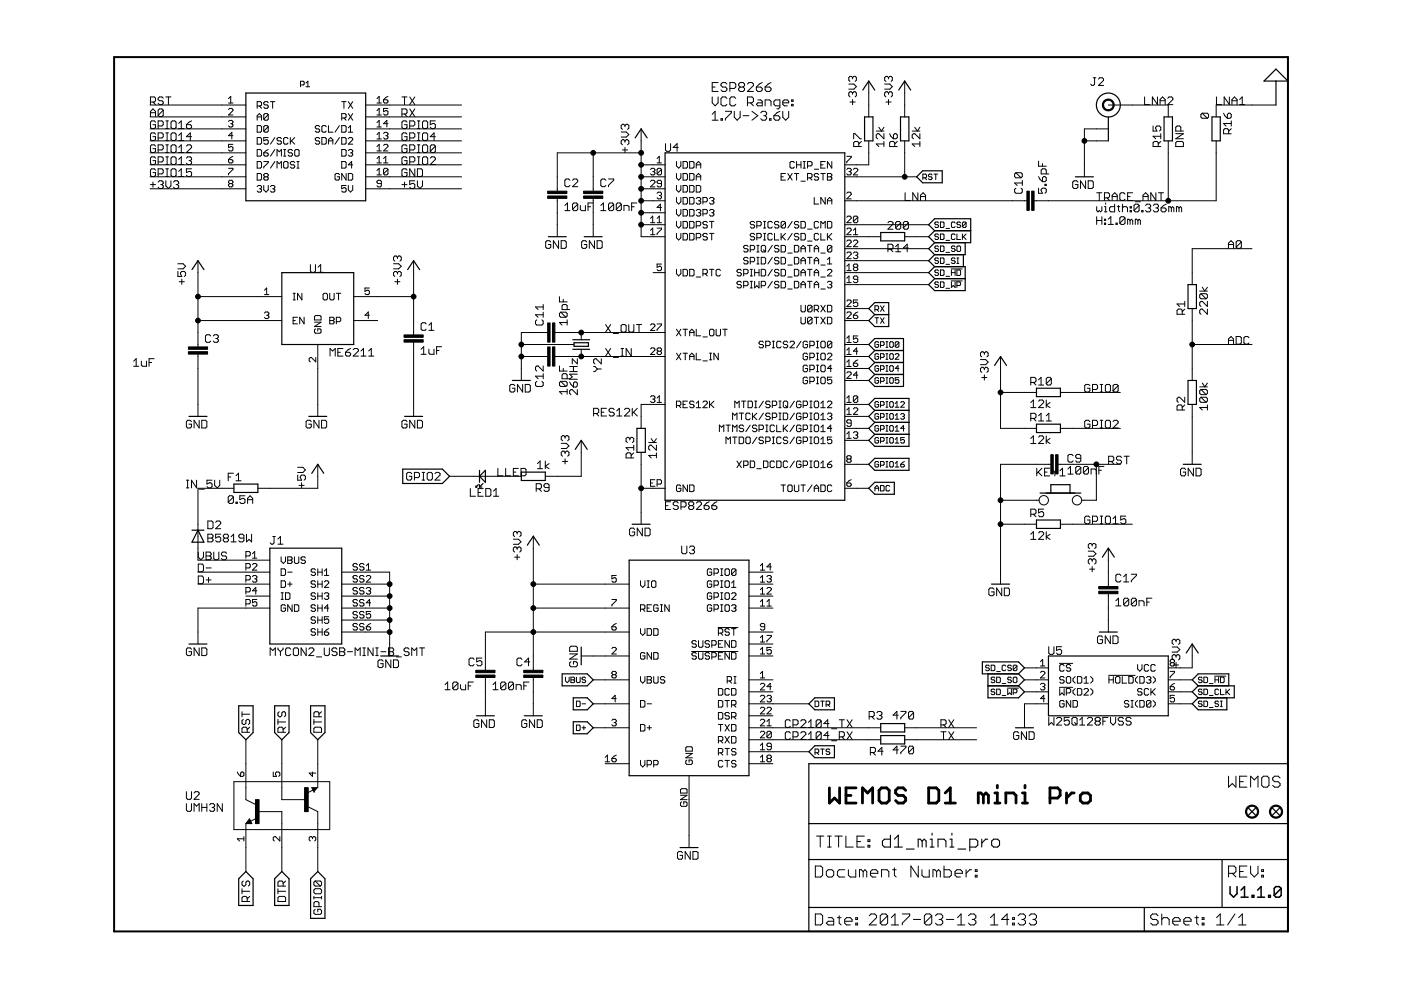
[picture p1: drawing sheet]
<svg xmlns="http://www.w3.org/2000/svg" width="297mm" height="210mm" viewBox="0 0 297 210" stroke-linecap="round" stroke-linejoin="round" font-family="sans-serif">
<g fill="none" stroke="#000" stroke-width=".21">
<path d="M63.7 18h.6l.2-.2v-.4l-.2-.2h-.6v1.2M64.9 17.6l.4-.4v1.2M64.9 18.4h.8M151 18.5h.6M152.3 17.5h-1.3v1.9h1.3M154.1 17.8l-.3-.3h-.6l-.3 .3v.3l.3 .4h.6l.3 .3v.3l-.3 .3h-.6l-.3-.3M154.7 18.8h1l.3-.3v-.7l-.3-.3h-1v1.9M156.9 18.5l-.3-.4v-.3l.3-.3h.6l.4 .3v.3l-.4 .4M156.9 18.5l-.3 .3v.3l.3 .3h.6l.4-.3v-.3l-.4-.3M156.9 18.5h.6M158.5 17.8l.3-.3h.6l.3 .3v.3l-1.2 1.3h1.2M160.4 18.5h.9l.3 .3v.3l-.3 .3h-.6l-.3-.3z"/>
<path d="M161.6 17.5l-.6 .3-.6 .7M162.2 18.5h1l.3 .3v.3l-.3 .3h-.7l-.3-.3zM163.5 17.5l-.6 .3-.7 .7M180 17.8h1l.6 .6-.6 .5h-1M180.8 16.4v.3M180.8 19.7v.3M180.8 19.7l-.3-.2h-.3l-.2 .2v.6l.2 .3M180.8 16.4l-.3-.2h-.3l-.2 .2v.6l.2 .3M180.8 19.7l.2-.2h.3l.3 .2v.6l-.3 .3M180.8 16.4l.2-.2h.3l.3 .2v.6l-.3 .3M184.2 17.2v7.6M187.6 17.8h1.1l.5 .6-.5 .5h-1.1"/>
<path d="M188.4 19.7l-.3-.2h-.3l-.2 .2v.6l.2 .3M188.4 19.7l.3-.2h.2l.3 .2v.6l-.3 .3M188.4 16.4l-.3-.2h-.3l-.2 .2v.6l.2 .3M188.4 16.4l.3-.2h.2l.3 .2v.6l-.3 .3M188.4 16.4v.3M188.4 19.7v.3M191.8 17.2v7.6M231.8 16.5h.5M232.1 16.5v1.3l-.3 .3h-.3l-.3-.3M232.9 16.8l.3-.3h.5l.3 .3v.2l-1.1 1.1h1.1M31.8 34.9h20.3M31.8 37.5h20.3"/>
<path d="M31.8 22.3h20.3M31.8 24.8h20.3M31.8 29.9h20.3M31.8 32.4h20.3M31.8 27.3h20.3M31.9 21.6h.8l.3-.2v-.6l-.3-.2h-.8v1.6M31.9 39.1h1.1M31.9 24.7v-1.1l.5-.5 .6 .5v1.1M31.9 23.9h1.1M32.4 21.6l.6 .6M32.4 38.6v1.1M33 36.1l-.3-.3h-.5l-.3 .3v1l.3 .3h.5l.3-.3v-.5h-.6"/>
<path d="M33 25.9l-.3-.3h-.5l-.3 .3v1.1l.3 .3h.5l.3-.3v-.6h-.6M33 28.4l-.3-.2h-.5l-.3 .2v1.1l.3 .3h.5l.3-.3v-.5h-.6M33 31l-.3-.3h-.5l-.3 .3v1.1l.3 .2h.5l.3-.2v-.6h-.6M33 33.5l-.3-.2h-.5l-.3 .2v1.1l.3 .3h.5l.3-.3v-.5h-.6M33.5 36.9h.8l.3-.3v-.5l-.3-.3h-.8v1.6M33.5 31.8h.8l.3-.3v-.5l-.3-.3h-.8v1.6M33.5 38.6l.3-.3h.5l.3 .3v.3l-.3 .2M33.5 26.7h.8l.3-.3v-.5l-.3-.3h-.8v1.7M33.5 29.3h.8l.3-.3v-.6l-.3-.2h-.8v1.6M33.5 34.3h.8l.3-.2v-.6l-.3-.2h-.8v1.6M34.1 39.1h.2M34.3 39.1l.3 .3v.3l-.3 .3h-.5l-.3-.3"/>
<path d="M34.6 20.8l-.3-.2h-.5l-.3 .2v.3l.3 .3h.5l.3 .2v.3l-.3 .3h-.5l-.3-.3M34.6 23.4v1l-.3 .3h-.5l-.3-.3M34.6 23.4l-.3-.3h-.5l-.3 .3v1M34.6 23.4l-1.1 1M35.2 20.6h1M35.2 37.4h.5M35.2 35.8h.5M35.2 38.3v1.1l.5 .6 .5-.6v-1.1M35.2 25.6h.5M35.2 27.3h.5M35.2 28.2h.5M35.2 29.8h.5"/>
<path d="M35.2 30.7h.5M35.2 32.3h.5M35.2 33.3h.5M35.2 34.9h.5M35.4 25.6v1.7M35.4 28.2v1.6M35.4 30.7v1.6M35.4 33.3v1.6M35.4 35.8v1.6M35.7 20.6v1.6M36.3 36.1l.2-.3h.6l.2 .3v1l-.2 .3h-.6l-.2-.3zM36.3 33.5l.2-.2h.6l.2 .2v1.1l-.2 .3h-.6l-.2-.3z"/>
<path d="M36.3 31l.2-.3h.6l.2 .3v1.1l-.2 .2h-.6l-.2-.2zM36.5 25.6h.6l.2 .3v1.1l-.2 .3h-.6l-.2-.3v-1.1zM36.5 28.2h.6l.2 .2v1.1l-.2 .3h-.6l-.2-.3v-1.1zM36.8 38.6l.3-.3h.5l.3 .3v.3l-.3 .2M37.3 39.1h.3M37.6 39.1l.3 .3v.3l-.3 .3h-.5l-.3-.3M37.9 37.4h1.1M37.9 33.8l.5-.5v1.6M37.9 36.3l.5-.5v1.6M37.9 27.3h1.1M37.9 26.2l.5-.6v1.7M37.9 28.7l.5-.5v1.6"/>
<path d="M37.9 31.3l.5-.6v1.6M37.9 29.8h1.1M37.9 32.3h1.1M37.9 34.9h1.1M39.5 26.4h.8l.3 .3v.3l-.3 .3h-.5l-.3-.3zM39.5 31l.3-.3h.5l.3 .3v.3l-1.1 1h1.1M39.5 33.5l.3-.2h.5l.3 .2v.3l-.3 .3M40.1 34.1h.2M40.3 34.1l.3 .2v.3l-.3 .3h-.5l-.3-.3M40.6 35.8h-1.1v.8l.6-.3h.2l.3 .3v.5l-.3 .3h-.5l-.3-.3M40.6 25.6l-1.1 .8M40.6 29h-1.1l.8-.8v1.6"/>
<path d="M48.5 33.8h.6l.3 .5-.3 .2h-.4l-.2-.2zM48.5 35.7h.9v.2l-.9 1v.2M48.5 20.9l.4-.5v1.4M48.5 21.8h.9M48.5 23.2l.2-.2h.4l.3 .2v.3l-.9 .9h.9M48.5 25.8l.2-.3h.4l.3 .3-.3 .4M48.7 38.9l-.2-.2 .2-.5h.4l.3 .3-.3 .4M48.7 38.9l-.2 .3 .2 .4h.4l.3-.2-.3-.5M48.7 38.9h.4M48.9 26.2h.2M49.1 26.2l.3 .3-.3 .4h-.4l-.2-.2M49.4 30.6h-.9v.7l.4-.2 .5 .2v.5l-.3 .2h-.4l-.2-.2"/>
<path d="M49.4 28.8h-.9l.6-.7v1.4M49.4 33.1l-.9 .7M54.5 39.6l.3-.3h.4l.3 .3-.3 .4M54.5 34.2h.7l.3 .3v.9l-.3 .2h-.7zM54.5 31.7h.7l.3 .2v1l-.3 .2h-.7zM54.5 36.8h.7l.3 .2v1l-.3 .2h-.7zM54.5 25.5v-.9l.5-.5 .5 .5v.9M54.5 22.5h.7l.3-.3v-.4l-.3-.3h-.7v1.5M54.5 26.6h.7l.3 .3v.9l-.3 .2h-.7zM54.5 29.2h.7l.3 .2v.9l-.3 .3h-.7zM54.5 24.8h1M55 22.5l.5 .5"/>
<path d="M55.9 34.2h1v.3l-1 .9v.2M55.9 32.4h.7l.3 .5-.3 .2h-.4l-.3-.2zM55.9 39.3v1l.5 .4 .5-.4v-1M56.2 37.5l-.3-.2v-.3l.3-.2h.4l.3 .2-.3 .5M56.2 37.5l-.3 .2v.3l.3 .2h.4l.3-.2-.3-.5M56.2 37.5h.4M56.9 24.3v1l-.3 .2h-.4l-.3-.2M56.9 29.2h-1v.7l.5-.3 .5 .3v.4l-.3 .3h-.4l-.3-.3M56.9 21.8l-.3-.3h-.4l-.3 .3v.2l.3 .2h.4l.3 .3-.3 .5h-.4l-.3-.3M56.9 24.3l-.3-.2h-.4l-.3 .2v1M56.9 26.9l-.3-.3h-.4l-.3 .3v.9M56.9 26.9v.9l-.3 .2h-.4l-.3-.2"/>
<path d="M56.9 24.3l-1 1M56.9 26.9l-1 .9M56.9 31.7l-1 .7M57.3 39.6l.3-.3h.4l.3 .3-.3 .4M57.3 21.5h1M57.8 21.5v1.5M58.3 29.2l-1 1.4M58.3 31.7l-1 1.4M58.3 34.2l-1 1.4M58.7 33.1v-1.4l.5 .5 .5-.5v1.4M58.7 35.6v-1.4l.5 .5 .5-.5v1.4M59.7 29.4l-.3-.2h-.4l-.3 .2 .3 .5h.4l.3 .2-.3 .5h-.4l-.3-.3"/>
<path d="M60.1 33.1h.5M60.1 31.7h.5M60.4 34.2h.4l.3 .3v.9l-.3 .2h-.4l-.3-.2v-.9zM60.4 31.7v1.4M61.1 29.4l-.3-.2h-.4l-.3 .2v.9l.3 .3h.4l.3-.3M61.6 29.2v1.4M61.8 29.9l.7 .7M62 31.9l-.2-.2h-.5l-.2 .2 .2 .5h.5l.2 .2-.2 .5h-.5l-.2-.2M62.5 34.5l-.2-.3h-.5l-.2 .5 .2 .2h.5l.2 .5-.2 .2h-.5l-.2-.2M62.5 31.9l.2-.2h.5l.2 .2v1l-.2 .2h-.5l-.2-.2zM62.5 29.2l-.9 .9M62.9 34.2h.5"/>
<path d="M62.9 35.6h.5M63.2 34.2v1.4M67.8 26.9l-.3-.3h-.4l-.3 .3 .3 .4h.4l.3 .3-.3 .4h-.4l-.3-.2M67.8 29.4l-.3-.2h-.4l-.3 .2 .3 .5h.4l.3 .2-.3 .5h-.4l-.3-.3M68.2 29.2h.7l.3 .2v.9l-.3 .3h-.7zM69.2 26.9l-.3-.3h-.4l-.3 .3v.9l.3 .2h.4l.3-.2M69.6 26.6v1.4h1M69.6 29.9h1M69.6 30.6v-1l.5-.4 .5 .4v1M72 37l-.3-.2h-.4l-.3 .2v1l.3 .2h.4l.3-.2v-.5h-.5M72 29.2l-1 1.4M72 26.6l-1 1.4"/>
<path d="M72.5 34.2h.7l.2 .3v.9l-.2 .2h-.7zM72.5 31.7h.7l.2 .2v1l-.2 .2h-.7zM72.5 21.5h.9M72.5 25h.7l.2-.2v-.5l-.2-.2h-.7v1.4M72.5 26.6h.7l.2 .3v.9l-.2 .2h-.7zM72.5 29.2h.7l.2 .2v.9l-.2 .3h-.7zM72.9 25l.5 .5M72.9 21.5v1.5M73.4 39.3h-.9v.7l.4-.2 .5 .2v.5l-.2 .2h-.5l-.2-.2M73.4 36.8v1.4l-.9-1.4v1.4M73.9 27.1l.4-.5v1.4M73.9 36.8h.6l.3 .2v1l-.3 .2h-.6z"/>
<path d="M73.9 39.3v1l.4 .4 .5-.4v-1M73.9 28h.9M73.9 29.4l.2-.2h.4l.3 .2v.2l-.9 1h.9M73.9 31.9l.2-.2h.4l.3 .2-.3 .5M73.9 24.1l.9 1.4M73.9 21.5l.9 1.5M74.3 32.4h.2M74.5 32.4l.3 .2-.3 .5h-.4l-.2-.2M74.8 34.9h-.9l.6-.7v1.4M74.8 24.1l-.9 1.4M74.8 21.5l-.9 1.5M77.5 34.9h20.4"/>
<path d="M77.5 37.5h20.4M77.5 22.3h20.4M77.5 24.8h20.4M77.5 29.9h20.4M77.5 32.4h20.4M77.5 27.3h20.4M79.9 37.1h1M79.9 34.5h1M79.9 21.8h1M79.9 24.4h1M79.9 26.9h1M79.9 32h1"/>
<path d="M79.9 36.2l.5-.5v1.4M79.9 20.9l.5-.5v1.4M79.9 23.5l.5-.5v1.4M79.9 26l.5-.5v1.4M79.9 28.5l.5-.4v1.4M79.9 31.1l.5-.5v1.4M79.9 33.6l.5-.5v1.4M79.9 29.5h1M80.9 38.9h-.7l-.3-.2 .3-.5h.4l.3 .3v.9l-.3 .2h-.4l-.3-.2M81.3 33.6l.5-.5v1.4M81.3 34.5h1M81.3 21.1h.7l.3 .5-.3 .2h-.4l-.3-.2z"/>
<path d="M81.3 30.8l.3-.2h.4l.3 .2v.3l-1 .9h1M81.3 28.3l.3-.2h.4l.3 .2-.3 .5M81.8 28.8h.2M82 28.8l.3 .2-.3 .5h-.4l-.3-.3M82.3 35.9l-.3-.2h-.4l-.3 .2v1M82.3 35.9v1l-.3 .2h-.4l-.3-.2M82.3 23h-1v.7l.7-.2 .3 .2v.5l-.3 .2h-.4l-.3-.2M82.3 26.2h-1l.7-.7v1.4M82.3 35.9l-1 1M82.3 20.4l-1 .7M85.2 20.6h1.1M85.2 24.2h.8l.3-.3v-.5l-.3-.3h-.8v1.6"/>
<path d="M85.2 39.1h1.1M85.8 20.6v1.6M85.8 38.6v1.1M85.8 24.2l.5 .5M86.3 25.9l-.3-.3h-.5l-.3 .3v1.1l.3 .3h.5l.3-.3v-.6h-.5M86.3 28.4l-.3-.2h-.5l-.3 .2v1.1l.3 .3h.5l.3-.3v-.5h-.5M86.3 31l-.3-.3h-.5l-.3 .3v1.1l.3 .2h.5l.3-.2v-.6h-.5M86.3 33.5l-.3-.2h-.5l-.3 .2v1.1l.3 .3h.5l.3-.3v-.5h-.5M86.3 36.1l-.3-.3h-.5l-.3 .3v1l.3 .3h.5l.3-.3v-.5h-.5M86.9 26.7h.8l.2-.3v-.5l-.2-.3h-.8v1.7M86.9 29.3h.8l.2-.3v-.6l-.2-.2h-.8v1.6M86.9 31.8h.8l.2-.3v-.5l-.2-.3h-.8v1.6"/>
<path d="M86.9 34.3h.8l.2-.2v-.6l-.2-.2h-.8v1.6M86.9 23.1l1 1.6M86.9 20.6l1 1.6M87.9 35.8v1.6l-1-1.6v1.6M87.9 38.3h-1v.8l.5-.2h.3l.2 .2v.6l-.2 .3h-.6l-.2-.3M87.9 23.1l-1 1.6M87.9 20.6l-1 1.6M88.5 35.8h.8l.3 .3v1l-.3 .3h-.8zM88.5 38.3v1.1l.5 .6 .6-.6v-1.1M88.5 25.6h.5M88.5 27.3h.5M88.5 28.2h.5"/>
<path d="M88.5 29.8h.5M88.5 30.7h.5M88.5 32.3h.5M88.5 33.3h.5M88.5 34.9h.5M88.8 25.6v1.7M88.8 28.2v1.6M88.8 30.7v1.6M88.8 33.3v1.6M89.6 25.9l.3-.3h.5l.3 .3v1.1l-.3 .3h-.5l-.3-.3zM89.6 28.4l.3-.2h.5l.3 .2v1.1l-.3 .3h-.5l-.3-.3zM89.6 31l.3-.3h.5l.3 .3v1.1l-.3 .2h-.5l-.3-.2z"/>
<path d="M89.6 33.5l.3-.2h.5l.3 .2v1.1l-.3 .3h-.5l-.3-.3zM91.2 33.5l.3-.2h.5l.3 .2v.3l-1.1 1.1h1.1M92.3 29h-1.1l.8-.8v1.6M92.3 31v1.1l-.3 .2h-.5l-.3-.2M92.3 25.6h-1.1v.8l.6-.2h.2l.3 .2v.6l-.3 .3h-.5l-.3-.3M92.3 31l-.3-.3h-.5l-.3 .3v1.1M92.3 31l-1.1 1.1M120.8 38.2l-.2-.2h-.6l-.2 .2v1.1l.2 .3h.6l.2-.3M121.4 38.2l.3-.2h.5l.3 .2v.3l-1.1 1.1h1.1M125.8 32.4v8.1M128.5 38.2l-.3-.2h-.5l-.3 .2v1.1l.3 .3h.5l.3-.3M129 38h1.1v.2l-1.1 1.1v.3"/>
<path d="M131.7 28h1.1l.5 .5-.5 .6h-1.1M132 31.8h1.1M132.5 26.6l-.3-.2h-.2l-.3 .2v.6l.3 .2M132.5 29.9l-.3-.3h-.2l-.3 .3v.5l.3 .3M132.5 26.6v.3M132.5 29.9v.3M132.5 31.3v1M132.5 29.9l.3-.3h.3l.2 .3v.5l-.2 .3M132.5 26.6l.3-.2h.3l.2 .2v.6l-.2 .2M135.9 34.9h5.1M135.9 37.5h5.1M135.9 27.3v22.9h5.1"/>
<path d="M135.9 32.4h-17.7v8.1M137.9 35.9l.3-.2h.4l.3 .2-.3 .5M137.9 38.5l.3-.3h.4l.3 .3v.2l-1 .9h1M138.4 36.4h.2M138.6 36.4l.3 .2-.3 .5h-.4l-.3-.2M139.3 33.6l.5-.5v1.4M139.3 34.5h1M140.3 35.9l-1 1M140.3 35.9l-.3-.2h-.4l-.3 .2v1M140.3 35.9v1l-.3 .2h-.4l-.3-.2M140.3 38.9h-.7l-.3-.2 .3-.5h.4l.3 .3v.9l-.3 .2h-.4l-.3-.2M141.1 30.5v1.3l.3 .3h.5l.3-.3v-1.3"/>
<path d="M143.4 34.2v1l.5 .4 .5-.4v-1M143.4 36.8v.9l.5 .5 .5-.5v-.9M143.4 39.3v1l.5 .4 .5-.4v-1M143.8 31.3h-1.1l.9-.8v1.6M144.8 39.3h.7l.3 .3v.9l-.3 .2h-.7zM144.8 34.2h.7l.3 .3v.9l-.3 .2h-.7zM144.8 36.8h.7l.3 .2v1l-.3 .2h-.7zM146.2 39.3h.7l.3 .3v.9l-.3 .2h-.7zM146.2 34.2h.7l.3 .3v.9l-.3 .2h-.7zM146.2 36.8h.7l.3 .2v1l-.3 .2h-.7zM147.6 39.3h.7l.3 .3v.9l-.3 .2h-.7zM147.6 34.9h1"/>
<path d="M147.6 37.5h1M147.6 38.2v-.9l.5-.5 .5 .5v.9M147.6 35.6v-.9l.5-.5 .5 .5v.9M151 20.6v1.2l.6 .6 .7-.6v-1.2M151 24.2l.6-.6v1.9M151 25.5h1.3M152.9 25.2h.3v.3h-.3zM153.8 23.6h1.3v.3l-1.3 1.3v.3M154.1 20.9l-.3-.3h-.6l-.3 .3v1.2l.3 .3h.6l.3-.3M155.7 23.6v1.2l.6 .7 .6-.7v-1.2M156 20.9l-.3-.3h-.7l-.3 .3v1.2l.3 .3h.7l.3-.3M157.5 24.5h1.3"/>
<path d="M158.5 21.8h.9l.3-.3v-.6l-.3-.3h-.9v1.8M159.1 21.8l.6 .6M159.4 23.6l1.3 .9-1.3 1M160.7 21.2h.6l.3 .3v.9h-.9l-.3-.3 .3-.3h.9M161.3 23.9l.3-.3h.6l.3 .3v.3l-.3 .3M161.9 24.5h.3M162.2 22.4v-1.2h1l.3 .3v.9M162.2 24.5l.3 .3v.4l-.3 .3h-.6l-.3-.3M163.2 25.2h.3v.3h-.3zM164.1 24.5h.9l.4 .3v.4l-.4 .3h-.6l-.3-.3zM165.4 22.4h-1l-.3-.3v-.6l.3-.3h1v1.6l-.4 .3h-.3M165.4 23.6l-.7 .3-.6 .6"/>
<path d="M165.6 37.5h.5M166 21.8h1.2v-.3l-.3-.3h-.6l-.3 .3v.6l.3 .3h.6M166 23.6v1.2l.6 .7 .6-.7v-1.2M166.5 36.8h-.9v1.4h.9M167 36.8l1 1.4M167.8 22.1h.3v.3h-.3zM167.8 21.2h.3v.3h-.3zM168 36.8l-1 1.4M168.4 34.5l-.2-.3h-.5l-.2 .3v.9l.2 .2h.5l.2-.2M168.4 36.8h1M168.9 34.2v1.4M168.9 36.8v1.4"/>
<path d="M168.9 34.9h.9M169.8 34.2v1.4M169.8 38.4h1M170.3 34.2h.5M170.3 35.6h.5M170.5 34.2v1.4M171.2 35.2h.7l.3-.3v-.4l-.3-.3h-.7v1.4M171.2 37.7h.7l.3-.2v-.5l-.3-.2h-.7v1.4M171.7 37.7l.5 .5M172.6 35.9h1M173.6 37l-.3-.2h-.4l-.3 .2 .3 .5h.4l.3 .2-.3 .5h-.4l-.3-.2M174 34.9h.5"/>
<path d="M174 36.8h1M174.5 36.8v1.4M175 34.2h-1v1.4h1M175.4 36.8h.7l.3 .2-.3 .5 .3 .5-.3 .2h-.7zM175.4 37.5h.7M176.4 34.2v1.4l-1-1.4v1.4M179.1 37.5h15.3M179.5 33.1h1v.3l-1 .9v.2M179.5 35.9l.3-.2h.4l.3 .2-.3 .5M180 36.4h.2M180.2 21.6h1.1M180.2 36.4l.3 .2-.3 .5h-.4l-.3-.2"/>
<path d="M180.8 21.1v1.1M180.9 35.9l.3-.2h.4l.3 .2v.3l-1 .9h1M181 29.4v-1.1h.3l1.1 1.1h.2M182.1 31.1v-.9l-.3-.2h-.5l-.3 .2v.9h1.6M182.6 30l-.5 .5M184.2 29.9v5h-5.1M185.8 27.8h1.6M186.3 27l.6 .8 .5-.8M187.4 30.5h-1.6l.5 .6M187.4 28.3v1.1l-1.1-1.1h-.2l-.3 .3v.6l.3 .2M187.4 30v1.1M187.8 21.6h1.1"/>
<path d="M188.4 21.1v1.1M188.6 28.3l.3 .6 .5 .5M189.4 28.6l.3-.3h.3l.2 .3v.6l-.2 .2h-.6zM189.7 31.1v-.9l-.3-.2h-.5l-.3 .2v.9h1.6M190.2 30l-.5 .5M191.8 29.9v7.6M193.4 27.8h1.6M194 27l.5 .8 .5-.8M195 30.5h-1.6l.6 .6M195 28.3v1.1l-1-1.1h-.3l-.3 .3v.6l.3 .2M195 30v1.1M195.7 37.7h.6l.1-.2v-.4l-.1-.2h-.6v1.2"/>
<path d="M196.1 37.7l.3 .4M197.6 37.1l-.2-.2h-.4l-.2 .2 .2 .4h.4l.2 .2-.2 .4h-.4l-.2-.2M198 36.9h.8M198.4 36.9v1.2M215.4 39.9l-.3 .3v.5l.3 .3h1.1l.2-.3v-.5l-.2-.3M215.4 36.6l-.3 .3v.5l.3 .3h1.1M215.4 36.6h1.1l.2 .3v.5l-.2 .3M215.4 36.6l1.1 1.1M216.7 38.2v1.1M216.7 38.8h-1.6l.6 .5M220.2 39.9v1.1h.8l-.3-.6v-.2l.3-.3h.6l.2 .3v.5l-.2 .3M220.2 34.2v1h1.6"/>
<path d="M220.2 37.4l.8 1.1M221 37.7l.3-.3h.3l.2 .3v.5l-.2 .3h-.6zM221 34.7v.5M221.6 39.1h.2v.2h-.2zM221.8 36.9v-.8l-.2-.3h-.6l-.3 .3v.8h1.7M228.5 38.6l-.2-.3h-.6l-.3 .3v1.1l.3 .3h.6l.2-.3v-.6h-.5M229.9 29.9h5.1M230.2 38.3v1.7l-1.1-1.7v1.7M230.7 38.3h.8l.3 .3v1.1l-.3 .3h-.8zM235 22.3h12.7v2.5M235 27.3h-5.1v10.2M242.7 20.6v1.6h1.1"/>
<path d="M244.5 26.7v1.1h.8l-.3-.5v-.3l.3-.3h.5l.3 .3v.5l-.3 .3M245.4 20.6v1.6l-1.1-1.6v1.6M245.6 31.1v-.9l-.3-.2h-.5l-.3 .2v.9h1.6M246 21.4h1M246 22.2v-1.1l.5-.5 .5 .5v1.1M246.1 30l-.5 .5M246.1 28.9h-1.6l.5 .5M246.1 28.3v1.1M247.6 20.8l.3-.2h.5l.3 .2v.3l-1.1 1.1h1.1M247.7 29.9v12.7M249.3 28.3h1.6l-1.6 1.1h1.6M249.3 30.2l.3-.2h1l.3 .2v.9h-1.6z"/>
<path d="M250.4 27.8v-.8l-.3-.3h-.5l-.3 .3v.8h1.6M254.9 24l-.3 .3v.5l.3 .3h1.1M254.9 24h1.1l.2 .3v.5l-.2 .3M254.9 24l1.1 1.1M257.9 29.9v12.7h-38.7M257.9 20.6v1.6h1.1M259.4 24l.3 .6 .5 .5M260.2 24.3l.3-.3h.3l.2 .3v.5l-.2 .3h-.6zM260.5 28.4v-.9l-.3-.2h-.5l-.3 .2v.9h1.6M260.6 20.6v1.6l-1.1-1.6v1.6M261 27.3l-.5 .5M261 26.2h-1.6l.5 .5"/>
<path d="M261 25.6v1.1M261.2 21.4h1.1M261.2 22.2v-1.1l.5-.5 .6 .5v1.1M262.8 22.2h1.1M262.8 21.1l.6-.5v1.6M270.5 22.3h-12.6v2.5M31.8 40h20.3M37.7 57.6v1h.8l-.2-.8 .2-.2h.6l.2 .2v.6l-.2 .2M37.7 55.9h1.1l.5 .6-.5 .5h-1.1M38 59.7h1.1M38.5 59.2v1.1M42 55.3v18.3"/>
<path d="M55 40h.2M55.2 40l.3 .3-.3 .4h-.4l-.3-.2M57.8 40h.2M58 40l.3 .3-.3 .4h-.4l-.3-.2M65.8 56.1v1.4l.3 .2h.5l.3-.2v-1.4M67.4 57.7h1.1M67.4 56.6l.6-.5v1.6M77.5 40h20.4M83.4 55.9h1.1l.6 .6-.6 .5h-1.1M83.7 59.7h1.1M84.3 57.8l-.3-.2h-.3l-.3 .2v.6l.3 .2M84.3 57.8l.2-.2h.3l.3 .2v.6l-.3 .2"/>
<path d="M84.3 54.5l-.3-.2h-.3l-.3 .2v.6l.3 .3M84.3 54.5v.3M84.3 57.8v.3M84.3 59.2v1.1M84.3 54.5l.2-.2h.3l.3 .2v.6l-.3 .3M87.7 55.3v15.7M116.8 51.3l-.3-.3h-.5l-.3 .3v1.1l.3 .3h.5l.3-.3v-.6h-.6M118.2 42.1v8.1M118.4 51v1.7l-1.1-1.7v1.7M119 51h.8l.3 .3v1.1l-.3 .3h-.8zM119.8 43.6l.5-.6v1.7M119.8 44.7h1"/>
<path d="M122.5 43.3v1.1l-.3 .3h-.5l-.3-.3M122.5 43.3l-.3-.3h-.5l-.3 .3v1.1M122.5 43.3l-1.1 1.1M123 43.6v.8l.3 .3h.8v-1.1M124.4 51.3l-.3-.3h-.5l-.3 .3v1.1l.3 .3h.5l.3-.3v-.6h-.5M124.7 43.8h.5M125.8 43h-1.1v1.7M125.8 42.1v8.1M126 51v1.7l-1.1-1.7v1.7M126.6 51h.8l.3 .3v1.1l-.3 .3h-.8zM127.4 44.7h1.1M127.4 43.6l.5-.6v1.7"/>
<path d="M130.1 43.3v1.1l-.3 .3h-.5l-.3-.3M130.1 43.3l-.3-.3h-.5l-.3 .3v1.1M130.1 43.3l-1.1 1.1M131.7 43.3v1.1l-.2 .3h-.6l-.2-.3M131.7 43.3l-.2-.3h-.6l-.2 .3v1.1M131.7 43.3l-1 1.1M132.3 44.7v-1.1h.8l.3 .2v.9M133.9 43.8h.6M135 43h-1.1v1.7M135.9 42.6h5.1M135.9 47.6h5.1M135.9 45.1h5.1"/>
<path d="M135.9 40h5.1M137.9 48.8l.5-.4v1.4M137.9 49.8h1M137.9 47.2h1M137.9 46.3l.5-.5v1.4M138.5 57.8h2.5M139.3 48.4h1v.2l-1 .9v.3M139.3 41l.3-.3h.4l.3 .3v.2l-.3 .3M139.3 46.3l.5-.5v1.4M139.3 47.2h1M139.8 41.5h.2M140 41.5l.3 .2-.3 .5h-.4l-.3-.3"/>
<path d="M140.3 56h-1v.7l.7-.2 .3 .2v.4l-.3 .3h-.4l-.3-.3M140.3 44h-1l.7-.7v1.4M143.4 41.9v.9l.5 .5 .5-.5v-.9M143.4 44.4v.9l.5 .5 .5-.5v-.9M143.4 46.9v1l.5 .4 .5-.4v-1M143.4 49.5v.9l.5 .5 .5-.5v-.9M143.4 57.1v.9l.5 .5 .5-.5v-.9M144.8 57.1h.7l.3 .2v1l-.3 .2h-.7zM144.8 46.9h.7l.3 .3v.9l-.3 .2h-.7zM144.8 49.5h.7l.3 .2v1l-.3 .2h-.7zM144.8 41.9h.7l.3 .2v.9l-.3 .3h-.7zM144.8 44.4h.7l.3 .2v1l-.3 .2h-.7z"/>
<path d="M146.2 46.9h.7l.3 .3v.9l-.3 .2h-.7zM146.2 44.4h.7l.3 .2v1l-.3 .2h-.7zM146.2 49.5h.7l.3 .2v1l-.3 .2h-.7zM146.2 57.1h.7l.3 .2v1l-.3 .2h-.7zM146.2 41.9h.7l.3 .2v.9l-.3 .3h-.7zM147.6 47.9h.7l.3-.3v-.4l-.3-.3h-.7v1.4M147.6 50.4h.7l.3-.2v-.5l-.3-.2h-.7v1.4M147.6 58.7h1M147.6 42.1l.3-.2h.4l.3 .2-.3 .5M147.6 44.6l.3-.2h.4l.3 .2-.3 .5M148.1 42.6h.2M148.1 45.1h.2"/>
<path d="M148.3 42.6l.3 .2-.3 .5h-.4l-.3-.3M148.3 45.1l.3 .2-.3 .5h-.4l-.3-.2M149 42.8h.7l.3-.2v-.5l-.3-.2h-.7v1.4M149 45.3h.7l.3-.2v-.5l-.3-.2h-.7v1.4M149 58h.7l.3-.2v-.5l-.3-.2h-.7v1.4M149.5 58l.5 .5M150 47.2l-.3-.3h-.4l-.3 .5 .3 .2h.4l.3 .5-.3 .2h-.4l-.3-.2M150 49.7l-.3-.2h-.4l-.3 .2 .3 .5h.4l.3 .2-.3 .5h-.4l-.3-.2M150.4 46.9h1M150.4 42.1l.3-.2h.4l.3 .2-.3 .5M150.4 44.6l.3-.2h.4l.3 .2-.3 .5M150.4 49.5h1"/>
<path d="M150.4 57.1h1M150.9 46.9v1.4M150.9 49.5v1.4M150.9 57.1v1.4M150.9 42.6h.2M150.9 45.1h.2M151.1 42.6l.3 .2-.3 .5h-.4l-.3-.3M151.1 45.1l.3 .2-.3 .5h-.4l-.3-.2M152.8 57.3l-.3-.2h-.4l-.3 .2v1l.3 .2h.4l.3-.2M157.2 59.9l-.2-.3h-.5l-.2 .5 .2 .2h.5l.2 .5-.2 .2h-.5l-.2-.2M157.2 57.3l-.2-.2h-.5l-.2 .5 .2 .2h.5l.2 .5-.2 .2h-.5l-.2-.2M157.7 58h.7l.2-.2v-.5l-.2-.2h-.7v1.4"/>
<path d="M158.6 52.3l-.2-.3h-.5l-.2 .5 .2 .2h.5l.2 .5-.2 .2h-.5l-.2-.2M158.6 54.8l-.2-.2h-.5l-.2 .4 .2 .3h.5l.2 .4-.2 .3h-.5l-.2-.3M159.1 53h.7l.2-.3v-.4l-.2-.3h-.7v1.4M159.1 55.5h.7l.2-.2v-.5l-.2-.2h-.7v1.4M159.1 57.1h.4M159.1 58.5h.4M159.1 59.6h.4M159.3 57.1v1.4M159.3 59.6v1.4M160 47.2l-.2-.3h-.5l-.2 .5 .2 .2h.5l.2 .5-.2 .2h-.5l-.2-.2M160 49.7l-.2-.2h-.5l-.2 .5 .2 .2h.5l.2 .5-.2 .2h-.5l-.2-.2M160 59.6v1.4l.5-.4 .4 .4v-1.4"/>
<path d="M160 57.1v1.4M160 57.8h.9M160.5 47.9h.7l.2-.3v-.4l-.2-.3h-.7v1.4M160.5 50.4h.7l.2-.2v-.5l-.2-.2h-.7v1.4M160.5 54.6h.4M160.5 56h.4M160.5 53.4h.4M160.5 52h.4M160.7 52v1.4M160.7 54.6v1.4M160.9 57.1v1.4M161.4 52.3l.2-.3h.5l.2 .3v.9l-.2 .2h-.5l-.2-.2z"/>
<path d="M161.4 54.6h.7l.2 .2v.9l-.2 .3h-.7zM161.4 57.1h.7l.2 .2v1l-.2 .2h-.7zM161.9 53l.4 .4M161.9 46.9h.4M161.9 49.5h.4M161.9 50.9h.4M161.9 48.3h.4M162.1 46.9v1.4M162.1 49.5v1.4M163.7 47.2l-.2-.3h-.5l-.2 .3v.9l.2 .2h.5l.2-.2M163.7 49.7l-.2-.2h-.5l-.2 .2v1l.2 .2h.5l.2-.2M163.7 54.6l-.9 1.4"/>
<path d="M163.7 57.1l-.9 1.4M163.7 52l-.9 1.4M163.7 59.6l-.9 1.4M164.2 49.5v1.4h.9M165.1 47.2l-.2-.3h-.5l-.2 .3 .2 .4h.5l.2 .3-.2 .4h-.5l-.2-.2M165.1 59.9l-.2-.3h-.5l-.2 .3 .2 .4h.5l.2 .3-.2 .4h-.5l-.2-.2M165.1 54.8l-.2-.2h-.5l-.2 .2 .2 .5h.5l.2 .2-.2 .5h-.5l-.2-.3M165.1 52.3l-.2-.3h-.5l-.2 .3 .2 .4h.5l.2 .3-.2 .4h-.5l-.2-.2M165.1 57.3l-.2-.2h-.5l-.2 .2 .2 .5h.5l.2 .2-.2 .5h-.5l-.2-.2M165.6 59.6h.7l.2 .3v.9l-.2 .2h-.7zM165.6 49.5v1.4M165.6 52h.7l.2 .3v.9l-.2 .2h-.7z"/>
<path d="M165.6 54.6h.7l.2 .2v.9l-.2 .3h-.7zM165.6 57.1h.7l.2 .2v1l-.2 .2h-.7zM165.8 50.2l.7 .7M166.5 47.2l-.2-.3h-.5l-.2 .3v.9M166.5 49.5l-.9 .9M166.5 47.2v.9l-.2 .2h-.5l-.2-.2M166.5 47.2l-.9 .9M167 56.2h1M167 58.7h1M167 53.7h1M168 49.5l-1 1.4M168 46.9l-1 1.4"/>
<path d="M168.4 57.1h.7l.3 .2v1l-.3 .2h-.7zM168.4 54.6h.7l.3 .2v.9l-.3 .3h-.7zM168.4 59.6h.7l.3 .3v.9l-.3 .2h-.7zM168.4 52h.7l.3 .3v.9l-.3 .2h-.7zM169.4 47.2l-.3-.3h-.4l-.3 .5 .3 .2h.4l.3 .5-.3 .2h-.4l-.3-.2M169.4 49.7l-.3-.2h-.4l-.3 .5 .3 .2h.4l.3 .5-.3 .2h-.4l-.3-.2M169.8 46.9h.7l.3 .3v.9l-.3 .2h-.7zM169.8 49.5h.7l.3 .2v1l-.3 .2h-.7zM169.8 53.4v-.9l.5-.5 .5 .5v.9M169.8 56v-1l.5-.4 .5 .4v1M169.8 58.5v-.9l.5-.5 .5 .5v.9M169.8 55.3h1"/>
<path d="M169.8 57.8h1M169.8 52.7h1M171.2 51.1h1M171.2 48.6h1M171.2 54.6h1M171.2 57.1h1M171.2 52h1M171.2 59.6h1M171.7 52v1.4M171.7 54.6v1.4M171.7 57.1v1.4M171.7 59.6v1.4"/>
<path d="M172.6 41.9v1.4h1M172.6 53.4v-.9l.5-.5 .5 .5v.9M172.6 56v-1l.5-.4 .5 .4v1M172.6 58.5v-.9l.5-.5 .5 .5v.9M172.6 55.3h1M172.6 57.8h1M172.6 52.7h1M173.6 47.2l-.3-.3h-.4l-.3 .3v.9l.3 .2h.4l.3-.2M173.6 49.7l-.3-.2h-.4l-.3 .2v1l.3 .2h.4l.3-.2M174 48.3v-1.4l.5 .5 .5-.5v1.4M174 49.5v1.4h1M174 56.2h1"/>
<path d="M174 58.7h1M174 53.7h1M175 41.9v1.4l-1-1.4v1.4M175.4 46.9h.7l.3 .3v.9l-.3 .2h-.7zM175.4 43.3v-1l.5-.4 .5 .4v1M175.4 49.5v1.4M175.4 57.3l.3-.2h.4l.3 .2v.3l-1 .9h1M175.4 59.9l.3-.3h.4l.3 .3-.3 .4M175.4 42.6h1M175.4 56h1M175.4 55l.5-.4v1.4M175.7 50.2l.7 .7"/>
<path d="M176.4 52.3l-.3-.3h-.4l-.3 .3v.9M176.4 52.3v.9l-.3 .2h-.4l-.3-.2M176.4 49.5l-1 .9M176.4 52.3l-1 .9M179.1 42.6h38.6M179.1 50.2h7.6M179.1 47.6h17.8M179.1 55.3h17.8M179.1 57.8h17.8M179.1 52.7h17.8M179.5 51.1l.3-.2h.4l.3 .2v.3l-1 .9h1M179.5 41l.3-.3h.4l.3 .3v.2l-1 1h1"/>
<path d="M179.5 46.1l.3-.3h.4l.3 .3v.2l-1 .9h1M179.5 48.6l.3-.2h.4l.3 .2v.2l-1 1h1M179.5 53.7l.3-.3h.4l.3 .3v.2l-1 .9h1M179.5 56.5l.5-.5v1.4M179.5 59l.5-.5v1.4M179.5 57.4h1M179.5 59.9h1M180.9 51.1l.3-.2h.4l.3 .2v.3l-1 .9h1M180.9 53.7l.3-.3h.4l.3 .3-.3 .4M180.9 49.8h1M180.9 48.8l.5-.4v1.4M181.2 56.7l-.3-.2 .3-.5h.4l.3 .2-.3 .5"/>
<path d="M181.2 56.7l-.3 .2 .3 .5h.4l.3-.3-.3-.4M181.2 56.7h.4M181.4 54.1h.2M181.6 54.1l.3 .3-.3 .4h-.4l-.3-.2M181.9 46.1v.9l-.3 .2h-.4l-.3-.2M181.9 59.2h-.7l-.3-.2 .3-.5h.4l.3 .3v.9l-.3 .2h-.4l-.3-.2M181.9 46.1l-.3-.3h-.4l-.3 .3v.9M181.9 46.1l-1 .9M188.3 47.2l.2-.2h.6l.2 .2v.3l-1 1.1h1M188.3 52.9h.8l.2-.3v-.6l-.2-.2h-.8v1.6M188.8 52.9l.5 .5M189.9 52.3l.5-.5v1.6"/>
<path d="M189.9 53.4h1.1M191 47.2v1.1l-.3 .3h-.5l-.3-.3M191 47.2l-.3-.2h-.5l-.3 .2v1.1M191 47.2l-1.1 1.1M191.8 50.2h5.1M191.9 40.9v1.6h1.1M192.6 47.2v1.1l-.3 .3h-.5l-.3-.3M192.6 47.2l-.3-.2h-.5l-.3 .2v1.1M192.6 47.2l-1.1 1.1M192.6 52.6h-1.1l.8-.8v1.6M194.6 40.9v1.6l-1.1-1.6v1.6M195.2 42.5v-1.1l.5-.5 .5 .5v1.1"/>
<path d="M195.2 41.7h1M199 60l-.2-.2h-.4l-.2 .4 .2 .1h.4l.2 .4-.2 .2h-.4l-.2-.2M199 57.4l-.2-.2h-.4l-.2 .4 .2 .2h.4l.2 .4-.2 .2h-.4l-.2-.2M199 54.9l-.2-.2h-.4l-.2 .4 .2 .2h.4l.2 .4-.2 .2h-.4l-.2-.2M199 52.3l-.2-.1h-.4l-.2 .3 .2 .2h.4l.2 .4-.2 .2h-.4l-.2-.2M199 49.8l-.2-.2h-.4l-.2 .4 .2 .2h.4l.2 .4-.2 .2h-.4l-.2-.2M199 47.3l-.2-.2h-.4l-.2 .4 .2 .1h.4l.2 .4-.2 .2h-.4l-.2-.2M199.4 59.8h.6l.2 .2v.7l-.2 .2h-.6zM199.4 57.2h.6l.2 .2v.8l-.2 .2h-.6zM199.4 52.2h.6l.2 .1v.8l-.2 .2h-.6zM199.4 47.1h.6l.2 .2v.7l-.2 .2h-.6zM199.4 49.6h.6l.2 .2v.8l-.2 .2h-.6z"/>
<path d="M199.4 54.7h.6l.2 .2v.8l-.2 .2h-.6zM200.6 58.6h.7M200.6 56h.7M200.6 53.5h.7M200.6 51h.7M200.6 48.4h.7M201.7 59.6h2.3M201.7 57h2.3M201.7 59.8v1.1l.4-.4 .4 .4v-1.1M201.7 57.8h.8M201.7 57.2v1.2M202.5 52.3l-.2-.1h-.4l-.2 .1 .2 .4h.4l.2 .2-.2 .4h-.4l-.2-.2"/>
<path d="M202.5 49.8l-.2-.2h-.4l-.2 .2v.8l.2 .2h.4l.2-.2M202.5 47.3l-.2-.2h-.4l-.2 .2v.7l.2 .2h.4l.2-.2M202.5 54.9l-.2-.2h-.4l-.2 .2 .2 .4h.4l.2 .2-.2 .4h-.4l-.2-.2M202.5 57.2v1.2M202.9 57.2h.6l.2 .2v.8l-.2 .2h-.6zM202.9 52.3l.2-.1h.4l.2 .1v.8l-.2 .2h-.4l-.2-.2zM202.9 49.6v1.2h.8M202.9 54.7h.4M202.9 55.9h.4M203.1 54.7v1.2M203.7 47.3l-.2-.2h-.4l-.2 .4 .2 .1h.4l.2 .4-.2 .2h-.4l-.2-.2M204 49.6v1.2"/>
<path d="M204.3 50.2l.5 .6M204.8 47.3v.7l-.2 .2h-.3l-.3-.2M204.8 47.3l-.2-.2h-.3l-.3 .2v.7M204.8 49.6l-.8 .8M204.8 47.3l-.8 .7M232.5 43.8v.8l.3 .3 .3-.3 .2 .3 .3-.3v-.8M232.5 46v1.6M232.5 46.8h1.1M232.5 40.9h1.1M233.1 40.9v1.6M233.6 46v1.6M234.2 43.8h.2v1.1"/>
<path d="M234.2 46.5h.2v.3h-.2zM234.2 47.3h.2v.3h-.2zM234.2 44.9h.5M234.2 42h.8l.2-.3v-.6l-.2-.2h-.8v1.6M234.4 43v.3M234.7 42l.5 .5M235 47.6h1.1M235 46.5l.5-.5v1.6M235.8 42.5v-1.1l.5-.5 .6 .5v1.1M235.8 41.7h1.1M236.3 43.3v1.6h-.8l-.3-.3v-.5l.3-.3h.8M236.6 47.3h.3v.3h-.3z"/>
<path d="M236.9 43.8h.5M237.2 43.6v1l.2 .3M238 44.1l.3-.3h.5l.3 .3v.8M238 43.3v1.6M238.5 46.2v1.1l-.2 .3h-.6l-.3-.3M238.5 41.1l-.2-.2h-.6l-.3 .2v1.1l.3 .3h.6l.2-.3M238.5 46.2l-.2-.2h-.6l-.3 .2v1.1M238.5 46.2l-1.1 1.1M239.1 41.7h.5M239.6 43.8h.3v.3h-.3zM239.6 44.6h.3v.3h-.3zM239.6 46.8l-.3-.3h-.2v1.1"/>
<path d="M239.6 46.8v.8M239.6 46.8l.3-.3 .3 .3v.8M240.2 40.9h-1.1v1.6h1.1M240.7 42.8h1.1M241.3 46.8l.2-.3 .3 .3v.8M241.3 46.8l-.3-.3h-.3v1.1M241.3 46.8v.8M241.5 43.6v1l-.3 .3h-.5l-.3-.3M241.5 43.6l-.3-.3h-.5l-.3 .3v1M241.5 43.6l-1.1 1M242.1 44.6h.2v.3h-.2zM242.3 42.5v-1.1l.6-.5 .5 .5v1.1"/>
<path d="M242.3 41.7h1.1M242.9 43.6l.3-.3h.5l.3 .3v.2l-.3 .3M243.4 44.1h.3M243.7 44.1l.3 .3v.2l-.3 .3h-.5l-.3-.3M244.5 43.6l.3-.3h.5l.3 .3v.2l-.3 .3M245.1 44.1h.2M245.1 40.9v1.6l-1.1-1.6v1.6M245.3 44.1l.3 .3v.2l-.3 .3h-.5l-.3-.3M245.6 40.9h1.1M246.2 44.1h.8l.2 .3v.2l-.2 .3h-.6l-.2-.3zM246.2 40.9v1.6M247.2 43.3l-.5 .3-.5 .5"/>
<path d="M248.3 44.1l-.2-.3h-.3v1.1M248.3 44.1v.8M248.3 44.1l.3-.3 .3 .3v.8M250 44.1l-.3-.3h-.3v1.1M250 44.1v.8M250 44.1l.3-.3 .2 .3v.8M260.5 51.8h1M260.5 52.7v-1.1l.5-.6 .5 .6v1.1M263.2 51.3l-.3-.3h-.5l-.3 .3v1.1M263.2 51.3v1.1l-.3 .3h-.5l-.3-.3M263.2 51.3l-1.1 1.1M265.5 52.7h-12.7v7.6"/>
<path d="M28.3 76.6l.6-.5v1.6M28.3 77.7h1.1M30 76.6v.8l.2 .3h.9v-1.1M31.6 76.9h.6M32.7 76.1h-1.1v1.6M42 68h17.8M42 75.1v13.2M42 62.9h17.8M44.7 71.2l-.3-.2h-.6l-.2 .2v1.1l.2 .3h.6l.3-.3M45.2 71.2l.3-.2h.5l.3 .2v.3l-.3 .3M45.7 71.8h.3M46 71.8l.3 .3v.2l-.3 .3h-.5l-.3-.3"/>
<path d="M56.1 61.5l.4-.4v1.4M56.1 62.5h.9M56.1 66.4l.2-.3h.5l.2 .3-.2 .4M56.5 66.8h.3M56.8 66.8l.2 .3-.2 .4h-.5l-.2-.2M62.1 63.6h.5M62.1 62.2h.5M62.1 68h.5M62.4 62.2v1.4M63.1 67.3h-1v1.4h1M64 62.2v1.4l-.9-1.4v1.4M64.5 67.3v1.4l-1-1.4v1.4"/>
<path d="M66.7 68.3h1.4l-1.4 .9h1.4M66.9 69.7l-.2 .3v.4l.2 .3h.9l.3-.3v-.4l-.3-.3h-.4v.5M66.9 66.9h.9l.3 .2v.7h-1.4v-.7zM67 75.8v.9l-1-.9-.4 .2v.5l.2 .2M67.4 73v15.3M68.5 62.4l.2-.2h.5l.2 .2v1l-.2 .2h-.5l-.2-.2zM69.9 67.3h.7l.2 .2-.2 .5 .2 .4-.2 .3h-.7zM69.9 62.2v1.2l.2 .2h.5l.2-.2v-1.2M69.9 68h.7M70 75.5v-1.6l.5 .5 .6-.5v1.6M71.3 68.2h.7l.2-.2v-.5l-.2-.2h-.7v1.4M71.3 62.2h.9"/>
<path d="M71.6 74.7h.6M71.8 62.2v1.4M72.7 73.9h-1.1v1.6h1.1M73.3 74.7h.8l.2 .3v.2l-.2 .3h-.6l-.2-.3zM74.3 73.9l-.5 .2-.5 .6M74.9 74.1l.3-.2h.5l.3 .2v.3l-1.1 1.1h1.1M75 68h5.1M75 62.9h12.7M76.5 75.5h1.1M76.5 74.4l.6-.5v1.6M78.2 75.5h1M78.2 74.4l.5-.5v1.6"/>
<path d="M78.3 61.1h-.9v.7l.5-.3 .4 .3v.4l-.2 .3h-.5l-.2-.3M78.3 66.8h-.9l.7-.7v1.4M87.7 72.5v15.8M89.3 74l.5-.5v1.6M89.3 75.1h1.1M90.4 68.7l-.3-.3h-.5l-.3 .3v1.1l.3 .2h.5l.3-.2M90.9 74v.9l.3 .2h.8v-1.1M90.9 70h1.1M90.9 69l.6-.6v1.6M92.6 74.3h.5M93.6 73.5h-1v1.6M110.5 75.6h5.6"/>
<path d="M110.5 73h11.1M113.8 67.8l-.3 .3v.5l.3 .3h1.1l.3-.3v-.5l-.3-.3M115.2 77.6v1.1l-1.1-1.1h-.3l-.3 .3v.5l.3 .3M115.2 64.6v1M115.2 66.2v1.1M115.2 79.2v1.1M115.2 66.7h-1.7l.6 .6M115.2 65.1h-1.7l.6 .5M115.2 79.8h-1.7l.6 .5M116.1 70.5h-5.6v10.2M117.6 75.6h23.4M117.6 70.5h23.4"/>
<path d="M118.6 62.9v1.1h1.6M118.6 77.6v1.1h1.6M118.9 66.2h1.1l.2 .3v.5l-.2 .3M118.9 66.2l-.3 .3v.5l.3 .3h1.1M118.9 66.2l1.1 1.1M119.4 63.5v.5M119.4 78.1v.6M120.2 68.4h-1.6l.6 .5M120.2 65.6v-.8l-.2-.2h-.6l-.2 .2v.8h1.6M120.2 67.8v1.1M120.8 78.8h1.6M120.8 77.7h1.6"/>
<path d="M121.6 77.7v1.1M122.4 76.1v1.1l-1.1-1.1v1.1M122.4 79.3h-1.6l.5 .6-.5 .5h1.6M123.2 70.5v1.5M123.2 74.1v1.5M125.9 77.7h.2l.6 .5M126.7 78.2l-.6 .6h-.2M126.7 78.2h.8M127.5 76.1v1.1l-1.1-1.1h-.3l-.2 .2v.6l.2 .3M128.4 73.9l1.1 1.6M128.4 68.8l1.1 1.6M129.5 73.9l-1.1 1.6"/>
<path d="M129.5 68.8l-1.1 1.6M130 75.8h1.1M130 70.7h1.1M131.7 73.9h.5M131.7 75.5h.5M131.7 69.1l.2-.3h.6l.3 .3v1.1l-.3 .2h-.6l-.2-.2zM131.9 73.9v1.6M133.3 68.8v1.4l.3 .2h.5l.3-.2v-1.4M133.8 73.9v1.6l-1-1.6v1.6M134.9 68.8h1.1M135.5 68.8v1.6M137.9 68.9l.3-.2h.4l.3 .2v.3l-1 .9h1"/>
<path d="M137.9 74l.3-.2h.4l.3 .2v.2l-1 1h1M139.3 68.7h1v.2l-1 .9v.3M139.6 74.5l-.3-.3 .3-.4h.4l.3 .2-.3 .5M139.6 74.5l-.3 .2 .3 .5h.4l.3-.3-.3-.4M139.6 74.5h.4M143.4 74.9l1 1.4M143.4 69.8l1 1.4M144.4 74.9l-1 1.4M144.4 69.8l-1 1.4M144.8 74.9h1M144.8 69.8h1M145.3 69.8v1.4"/>
<path d="M145.3 74.9v1.4M146.2 71.2v-.9l.5-.5 .5 .5v.9M146.2 76.3v-.9l.5-.5 .5 .5v.9M146.2 75.6h1M146.2 70.5h1M147.6 74.9v1.4h1M147.6 69.8v1.4h1M149 76.5h1M149 71.4h1M150.4 74.9h.5M150.4 76.3h.5M150.7 69.8h.4l.3 .2v1l-.3 .2h-.4l-.3-.2v-1z"/>
<path d="M150.7 74.9v1.4M151.8 69.8v1.2l.3 .2h.4l.3-.2v-1.2M152.3 74.9v1.4l-.9-1.4v1.4M153.2 69.8h1M153.7 69.8v1.4M157.7 60.6h.7l.2-.3v-.4l-.2-.3h-.7v1.4M159.1 61h.4M161.4 60.6h.7l.2-.3v-.4l-.2-.3h-.7v1.4M161.9 72.6l-.3-.3h-.4l-.3 .3 .3 .4h.4l.3 .3-.3 .4h-.4l-.3-.2M162.3 73.3h.7l.3-.3v-.4l-.3-.3h-.7v1.4M163.7 72.3h.5M163.7 73.7h.5"/>
<path d="M164 72.3v1.4M165.6 72.6l-.2-.3h-.5l-.2 .3v.9l.2 .2h.5l.2-.2M167 72.6l-.2-.3h-.5l-.2 .5 .2 .2h.5l.2 .5-.2 .2h-.5l-.2-.2M167 61.3h1M167.5 72.6l.2-.3h.5l.2 .3v.2l-.9 .9h.9M169.8 67.3v1.1l.3 .3h.4l.3-.3v-1.1M169.8 64.7v1.2l.3 .2h.4l.3-.2v-1.2M169.8 61v-.9l.5-.5 .5 .5v.9M169.8 72.3l-.9 1.4M169.8 60.3h1M171.2 72.6l-.2-.3h-.5l-.2 .3v.9l.2 .2h.5l.2-.2v-.5h-.4M171.2 75.1l-.2-.2h-.5l-.2 .2v1l.2 .2h.5l.2-.2v-.5h-.4"/>
<path d="M171.2 77.7l-.2-.3h-.5l-.2 .3v.9l.2 .2h.5l.2-.2v-.5h-.4M171.7 73.3h.7l.2-.3v-.4l-.2-.3h-.7v1.4M171.7 75.8h.7l.2-.2v-.5l-.2-.2h-.7v1.4M171.7 78.4h.7l.2-.3v-.4l-.2-.3h-.7v1.4M172.2 67.5l-.3-.2h-.5l-.2 .2v.9M172.2 67.5v.9l-.3 .3h-.5l-.2-.3M172.2 65v.9l-.3 .2h-.5l-.2-.2M172.2 65l-.3-.3h-.5l-.2 .3v.9M172.2 65l-1 .9M172.2 67.5l-1 .9M172.6 67.3h1M172.6 61v-.9l.5-.5 .5 .5v.9"/>
<path d="M172.6 65.7h.7l.3-.3v-.4l-.3-.3h-.7v1.4M172.6 60.3h1M173.1 80h.5M173.1 74.9h.5M173.1 76.3h.5M173.1 77.4h.5M173.1 78.8h.5M173.1 72.3h.5M173.1 73.7h.5M173.1 65.7l.5 .4M173.1 67.3v1.4M173.3 72.3v1.4"/>
<path d="M173.3 74.9v1.4M173.3 77.4v1.4M173.3 80v1.4M174 61.3h1M174 64.7l1 1.4M174 67.3l1 1.4M174.3 74.9h.4l.3 .2v1l-.3 .2h-.4l-.3-.2v-1zM174.3 80h.4l.3 .2v.9l-.3 .3h-.4l-.3-.3v-.9zM174.3 72.3h.4l.3 .3v.9l-.3 .2h-.4l-.3-.2v-.9zM174.3 77.4h.4l.3 .3v.9l-.3 .2h-.4l-.3-.2v-.9zM175 64.7l-1 1.4M175 67.3l-1 1.4"/>
<path d="M175.4 67.3h.7l.3 .2v.9l-.3 .3h-.7zM175.4 64.7h.7l.3 .3v.9l-.3 .2h-.7zM175.4 75.1l.3-.2h.4l.3 .2v.3l-1 .9h1M175.9 60.3h.2M176.1 60.3l.3 .3-.3 .4h-.4l-.3-.2M176.4 80h-1v.7l.7-.3 .3 .3v.4l-.3 .3h-.4l-.3-.3M176.4 72.6l-.3-.3h-.4l-.3 .3v.9M176.4 72.6v.9l-.3 .2h-.4l-.3-.2M176.4 78.1h-1l.7-.7v1.4M176.4 72.6l-1 .9M179.1 68h5.1M179.1 75.6h5.1"/>
<path d="M179.1 78.1h5.1M179.1 73h5.1M179.1 60.3h17.8M179.1 65.4h5.1M179.5 77.7h1M179.5 63.8l.3-.2h.4l.3 .2v.3l-1 .9h1M179.5 66.4l.3-.3h.4l.3 .3v.2l-1 .9h1M179.5 79.1l.3-.3h.4l.3 .3v.2l-1 .9h1M179.5 74.2l.5-.4v1.4M179.5 71.7l.5-.5v1.4M179.5 76.8l.5-.5v1.4M179.5 75.2h1"/>
<path d="M179.5 72.6h1M180.9 77h.7l.3 .5-.3 .2h-.4l-.3-.2zM180.9 66.8h.7l.3 .5-.3 .2h-.4l-.3-.2zM181.9 63.6h-1v.7l.7-.2 .3 .2v.5l-.3 .2h-.4l-.3-.2M181.9 71.2h-1v.7l.7-.2 .3 .2v.5l-.3 .2h-.4l-.3-.2M181.9 74.5h-1l.7-.7v1.4M181.9 79.5h-1l.7-.7v1.4M181.9 76.3l-1 .7M181.9 66.1l-1 .7M185.5 65.6h.6l.2-.2v-.4l-.2-.2h-.6v1.2M185.5 67.4h.8M185.9 65.6l.4 .4"/>
<path d="M185.9 67.4v1.2M186.3 72.7l-.2-.2h-.4l-.2 .2v.7l.2 .2h.4l.2-.2v-.4h-.4M186.3 75.2l-.2-.2h-.4l-.2 .2v.8l.2 .2h.4l.2-.2v-.4h-.4M186.3 77.7l-.2-.2h-.4l-.2 .2v.8l.2 .2h.4l.2-.2v-.4h-.4M186.7 75.8h.6l.2-.2v-.4l-.2-.2h-.6v1.2M186.7 78.3h.6l.2-.2v-.4l-.2-.2h-.6v1.2M186.7 73.2h.6l.2-.2v-.3l-.2-.2h-.6v1.1M186.7 64.8l.8 1.2M186.7 67.4l.8 1.2M187.5 64.8l-.8 1.2M187.5 67.4l-.8 1.2M187.9 77.5h.3"/>
<path d="M187.9 78.7h.3M187.9 72.5h.3M187.9 73.6h.3M187.9 75h.3M187.9 76.2h.3M188 72.5v1.1M188 75v1.2M188 77.5v1.2M188.8 72.5h.4l.2 .2v.7l-.2 .2h-.4l-.2-.2v-.7zM188.8 75h.4l.2 .2v.8l-.2 .2h-.4l-.2-.2v-.8zM188.8 77.5h.4l.2 .2v.8l-.2 .2h-.4l-.2-.2v-.8zM189.8 75.2l.2-.2h.4l.2 .2v.2l-.8 .8h.8"/>
<path d="M190.6 78.1h-.8l.6-.6v1.2M190.6 72.7l-.2-.2h-.4l-.2 .2v.7M190.6 72.7v.7l-.2 .2h-.4l-.2-.2M190.6 72.7l-.8 .7M200.6 61.1h.7M202.9 60.5h.6l.2-.2v-.3l-.2-.2h-.6v1.1M207.9 76.2h1.1l.5 .6-.5 .5h-1.1M208.7 74.9v.2M208.7 78.1v.3M208.7 79.5v1.1M208.7 78.1l-.3-.2h-.2l-.3 .2v.6l.3 .3M208.7 74.9l-.3-.3h-.2l-.3 .3v.5l.3 .3"/>
<path d="M208.7 78.1l.3-.2h.2l.3 .2v.6l-.3 .3M208.7 74.9l.3-.3h.2l.3 .3v.5l-.3 .3M212.1 75.6v15.2h7.7M250.7 66.6v-.8l-.3-.3h-.6l-.2 .3v.8h1.6M251.2 65.5l-.5 .6M251.2 64.5h-1.6l.5 .5M251.2 63.9v1.1M252.8 73h12.7M252.8 65.4v15.3M254.4 61.7h1.6M254.6 62.3l1.1 1.1M254.6 62.3h1.1l.3 .2v.6l-.3 .3"/>
<path d="M254.6 62.3l-.2 .2v.6l.2 .3h1.1M254.9 60.9l.5 .8 .6-.8M256 63.9v1.1l-1.1-1.1h-.3l-.2 .3v.5l.2 .3M256 65.5v1.1l-1.1-1.1h-.3l-.2 .3v.6l.2 .2M260.5 73v-1.1l.5-.5 .5 .5v1.1M260.5 72.2h1M262.1 71.4h.8l.3 .2v1.1l-.3 .3h-.8zM264.8 71.6l-.3-.2h-.5l-.3 .2v1.1l.3 .3h.5l.3-.3M40.6 89.4l-.3-.3h-.5l-.3 .3v1.1l.3 .2h.5l.3-.2v-.6h-.6M42.2 89.1v1.6l-1.1-1.6v1.6M42.8 89.1h.8l.3 .3v1.1l-.3 .2h-.8zM63.1 99.1h1.1l.5 .5-.5 .6h-1.1"/>
<path d="M66 89.4l-.3-.3h-.5l-.3 .3v1.1l.3 .2h.5l.3-.2v-.6h-.6M67.4 98.4v5.1h-12.7M67.6 89.1v1.6l-1.1-1.6v1.6M68.2 89.1h.8l.3 .3v1.1l-.3 .2h-.8zM86.3 89.4l-.3-.3h-.5l-.3 .3v1.1l.3 .2h.5l.3-.2v-.6h-.5M87.9 89.1v1.6l-1-1.6v1.6M88.5 89.1h.8l.3 .3v1.1l-.3 .2h-.8zM105.6 99.3v1.6h1M107.2 99.3v1.6h1M109.2 81.8l-.3-.3h-.5l-.3 .3v1.1l.3 .2h.5l.3-.2v-.6h-.6M109.9 99.3h-1.1v1.6h1.1M110.5 99.3h.8l.2 .3v1l-.2 .3h-.8z"/>
<path d="M110.8 81.5v1.6l-1.1-1.6v1.6M111.4 81.5h.8l.2 .3v1.1l-.2 .2h-.8zM113.8 80.9l-.3 .2v.6l.3 .2h1.1l.3-.2v-.6l-.3-.2M114 98.3l.5-.6v1.7M114 99.4h1M115.6 97.7v1.7M116.4 98.3l-.8 .5 .8 .6M118.9 80.9h1.1l.2 .2v.6l-.2 .2M118.9 80.9l-.3 .2v.6l.3 .2h1.1M118.9 80.9l1.1 1M119 94h1.1l.5 .6-.5 .5h-1.1M119.3 97.8h1.1"/>
<path d="M119.8 92.6l-.3-.2h-.2l-.3 .2v.6l.3 .3M119.8 92.6l.3-.2h.3l.2 .2v.6l-.2 .3M119.8 95.9l-.3-.2h-.2l-.3 .2v.6l.3 .2M119.8 92.6v.3M119.8 95.9v.3M119.8 97.3v1.1M119.8 95.9l.3-.2h.3l.2 .2v.6l-.2 .2M120.2 80.3v-.8l-.2-.3h-.6l-.2 .3v.8h1.6M120.2 82.5v1.1M120.2 83h-1.6l.6 .6M120.8 81l.8 1.1M121.6 81.2l.3-.2h.2l.3 .2v.6l-.3 .3h-.5z"/>
<path d="M122.4 82.6v1.1l-1.1-1.1h-.2l-.3 .3v.5l.3 .3M123.2 93.4v7.6h-7.6M125.9 87.7h.8l.2-.3v-.6l-.2-.2h-.8v1.6M126.4 87.7l.5 .5M127.5 87.4h.5M128.6 86.6h-1.1v1.6h1.1M130.2 86.8l-.3-.2h-.5l-.3 .2v.3l.3 .3h.5l.3 .3v.2l-.3 .3h-.5l-.3-.3M130.8 88.2h1M130.8 87.1l.5-.5v1.6M132.4 86.8l.3-.2h.5l.3 .2v.3l-1.1 1.1h1.1M133.5 93l-.2-.3h-.3l-.3 .3v.6l.3 .2M133.5 93l.3-.3h.3l.3 .3v.6l-.3 .2"/>
<path d="M133.5 93v.3M133.8 97.1v-.8l-.3-.3h-.5l-.3 .3v.8h1.7M134 86.6v1.6M134.3 87.4l.8 .8M134.4 96l-.6 .6M134.4 94.9h-1.7l.6 .6M134.4 94.4v1.1M135.1 86.6l-1.1 1.1M135.9 95.9v15.2M137.5 93.8h1.7M137.9 84.2l.3-.3h.4l.3 .3-.3 .4M138.1 93l.5 .8 .6-.8"/>
<path d="M138.4 84.6h.2M138.6 84.6l.3 .3-.3 .4h-.4l-.3-.2M139.2 96.6h-1.7l.6 .5M139.2 94.4v1.1l-1.1-1.1h-.3l-.3 .3v.5l.3 .3M139.2 96v1.1M139.3 85.3h1M139.3 84.4l.5-.5v1.4M141 85.7h-5.1v5.1M143.4 86h.7l.3-.3v-.4l-.3-.3h-.7v1.4M143.9 86l.5 .4M144.8 85.7h.5M145.8 85h-1v1.4h1"/>
<path d="M147.2 85.3l-.3-.3h-.4l-.3 .5 .3 .2h.4l.3 .5-.3 .2h-.4l-.3-.2M147.6 86.4h1M147.6 85.5l.5-.5v1.4M149 85.3l.3-.3h.4l.3 .3v.2l-1 .9h1M150.4 85v1.4M150.7 85.7l.7 .7M151.4 85l-1 1M152.5 91.5v-1.4l.5 .5 .5-.5v1.4M153.9 94.1v-1.4l.5 .4 .5-.4v1.4M153.9 90.1h1M154.4 90.1v1.4M155.3 89v-1.4l.5 .5 .5-.5v1.4"/>
<path d="M155.3 91.5v-1.4l.5 .5 .5-.5v1.4M155.3 92.7h1M155.8 86.4v-1.4l.5 .5 .4-.5v1.4M155.8 92.7v1.4M156.3 97.7l.9 1.4M156.7 87.6h1M156.7 92.7h.7l.3 .2v.9l-.3 .3h-.7zM157.2 97.7l-.9 1.4M157.2 87.6v1.4M157.2 85h.9M157.7 90.4l-.3-.3h-.4l-.3 .3v.2l.3 .2h.4l.3 .3-.3 .4h-.4l-.3-.2M157.7 85v1.4"/>
<path d="M157.7 98.7h.7l.2-.3v-.4l-.2-.3h-.7v1.4M158.4 92.7h.4l.3 .2v.9l-.3 .3h-.4l-.3-.3v-.9zM158.6 85h.7l.2 .3v.9l-.2 .2h-.7zM159.1 87.8l-.3-.2h-.4l-.3 .2v1l.3 .2h.4l.3-.2M159.1 97.7h.7l.2 .3v.9l-.2 .2h-.7zM159.1 90.1l-1 1.4M159.5 87.6v1.4M159.8 88.3l.7 .7M160 86.4h.5M160 85h.5M160.2 85v1.4M160.5 99.4h.9"/>
<path d="M160.5 90.4l-.3-.3h-.4l-.3 .5 .3 .2h.4l.3 .5-.3 .2h-.4l-.3-.2M160.5 87.6l-1 .9M160.5 92.7l-1 1.4M160.9 91.1h.7l.3-.3v-.4l-.3-.3h-.7v1.4M161.9 92.9l-.3-.2h-.4l-.3 .2 .3 .5h.4l.3 .2-.3 .5h-.4l-.3-.3M161.9 87.6l-1 1.4M161.9 85l-1 1.4M161.9 97.7h.7l.2 .3v.9l-.2 .2h-.7zM162.3 93.6h.7l.3-.2v-.5l-.3-.2h-.7v1.4M162.3 91.5h.5M162.3 90.1h.5M162.6 90.1v1.4"/>
<path d="M163.3 87.8l-.3-.2h-.4l-.3 .2 .3 .5h.4l.3 .2-.3 .5h-.4l-.3-.2M163.3 85.3l-.3-.3h-.4l-.3 .3 .3 .4h.4l.3 .3-.3 .4h-.4l-.3-.2M163.7 88.5h.7l.3-.2v-.5l-.3-.2h-.7v1.4M163.7 86h.7l.3-.3v-.4l-.3-.3h-.7v1.4M163.7 92.7h.5M163.7 94.1h.5M164 92.7v1.4M164.2 90.4l-.2-.3h-.5l-.2 .3v.9l.2 .2h.5l.2-.2M164.2 98l-.2-.3h-.5l-.2 .3v.9l.2 .2h.5l.2-.2M164.7 97.7h.7l.2 .3v.9l-.2 .2h-.7zM164.7 90.1v1.4h.9M165.1 87.6h.5"/>
<path d="M165.1 89h.5M165.1 86.4h.5M165.1 85h.5M165.4 85v1.4M165.4 87.6v1.4M165.6 92.9l-.2-.2h-.5l-.2 .2v.9l.2 .3h.5l.2-.3M166.1 87.6h.7l.2 .2v1l-.2 .2h-.7zM166.1 90.1v1.4M166.3 85h.5l.2 .3v.9l-.2 .2h-.5l-.2-.2v-.9zM166.3 90.8l.7 .7M166.5 86l.5 .4M167 92.9l-.2-.2h-.5l-.2 .4 .2 .3h.5l.2 .4-.2 .3h-.5l-.2-.3"/>
<path d="M167 98l-.2-.3h-.5l-.2 .3v.9l.2 .2h.5l.2-.2M167 90.1l-.9 1M168.4 87.6l-.9 1.4M168.4 85l-.9 1.4M168.4 92.7l-.9 1.4M168.4 90.1l-.9 1.4M168.4 97.7l-.9 1.4M169.8 85.3l-.2-.3h-.5l-.2 .3v.9l.2 .2h.5l.2-.2v-.5h-.4M169.8 87.8l-.2-.2h-.5l-.2 .2v1l.2 .2h.5l.2-.2v-.5h-.4M169.8 90.4l-.2-.3h-.5l-.2 .3v.9l.2 .2h.5l.2-.2v-.5h-.4M169.8 92.9l-.2-.2h-.5l-.2 .2v.9l.2 .3h.5l.2-.3v-.4h-.4M169.8 98l-.2-.3h-.5l-.2 .3v.9l.2 .2h.5l.2-.2v-.5h-.4"/>
<path d="M170.3 98.7h.7l.2-.3v-.4l-.2-.3h-.7v1.4M170.3 88.5h.7l.2-.2v-.5l-.2-.2h-.7v1.4M170.3 86h.7l.2-.3v-.4l-.2-.3h-.7v1.4M170.3 91.1h.7l.2-.3v-.4l-.2-.3h-.7v1.4M170.3 93.6h.7l.2-.2v-.5l-.2-.2h-.7v1.4M171.2 80.2l-.2-.2h-.5l-.2 .2v.9l.2 .3h.5l.2-.3v-.4h-.4M171.7 80.9h.7l.2-.2v-.5l-.2-.2h-.7v1.4M171.7 87.6h.5M171.7 89h.5M171.7 86.4h.5M171.7 85h.5M171.7 92.7h.5"/>
<path d="M171.7 94.1h.5M171.7 91.5h.5M171.7 90.1h.5M171.7 97.7h.5M171.7 99.1h.5M171.9 85v1.4M171.9 87.6v1.4M171.9 90.1v1.4M171.9 92.7v1.4M171.9 97.7v1.4M172.6 98l.3-.3h.4l.3 .3v.9l-.3 .2h-.4l-.3-.2zM172.6 85.3l.3-.3h.4l.3 .3v.9l-.3 .2h-.4l-.3-.2z"/>
<path d="M172.9 87.6h.4l.3 .2v1l-.3 .2h-.4l-.3-.2v-1zM172.9 90.1h.4l.3 .3v.9l-.3 .2h-.4l-.3-.2v-.9zM172.9 92.7h.4l.3 .2v.9l-.3 .3h-.4l-.3-.3v-.9zM173.1 81.4h.5M174 85.5l.5-.5v1.4M174 88.1l.5-.5v1.4M174 90.6l.5-.5v1.4M174 93.1l.5-.4v1.4M174 98.2l.5-.5v1.4M174 89h1M174 86.4h1M174 94.1h1"/>
<path d="M174 91.5h1M174 99.1h1M175.4 87.8l.3-.2h.4l.3 .2-.3 .5M175.4 98.4h.7l.3 .5-.3 .2h-.4l-.3-.2zM175.4 85.3l.3-.3h.4l.3 .3v.2l-1 .9h1M175.9 88.3h.2M176.1 88.3l.3 .2-.3 .5h-.4l-.3-.2M176.4 92.7h-1v.7l.7-.3 .3 .3v.4l-.3 .3h-.4l-.3-.3M176.4 90.8h-1l.7-.7v1.4M176.4 97.7l-1 .7M179.1 80.7h5.1M179.1 88.3h5.1"/>
<path d="M179.1 85.7h5.1M179.1 93.4h5.1M179.1 90.8h5.1M179.1 98.4h5.1M179.5 84.4l.5-.5v1.4M179.5 86.9l.5-.4v1.4M179.5 92l.5-.5v1.4M179.5 87.9h1M179.5 85.3h1M179.5 92.9h1M179.8 97.3l-.3 .3 .3 .4h.4l.3-.2-.3-.5M179.8 97.3l-.3-.2 .3-.5h.4l.3 .3-.3 .4"/>
<path d="M179.8 97.3h.4M180.5 89.7h-.7l-.3-.2 .3-.5h.4l.3 .2v1l-.3 .2h-.4l-.3-.2M180.9 86.7l.3-.2h.4l.3 .2v.2l-1 1h1M180.9 91.8l.3-.3h.4l.3 .3-.3 .4M181.4 92.2h.2M181.6 92.2l.3 .3-.3 .4h-.4l-.3-.2M181.9 84.2v.9l-.3 .2h-.4l-.3-.2M181.9 84.2l-.3-.3h-.4l-.3 .3v.9M181.9 84.2l-1 .9M186.3 98l-.2-.1h-.4l-.2 .1v.8l.2 .2h.4l.2-.2v-.4h-.4M186.3 90.4l-.2-.2h-.4l-.2 .2v.8l.2 .2h.4l.2-.2v-.4h-.4M186.3 80.3l-.2-.2h-.4l-.2 .2v.7l.2 .3h.4l.2-.3v-.3h-.4"/>
<path d="M186.3 87.9l-.2-.2h-.4l-.2 .2v.8l.2 .2h.4l.2-.2v-.4h-.4M186.3 85.4l-.2-.2h-.4l-.2 .2v.7l.2 .2h.4l.2-.2v-.4h-.4M186.3 93l-.2-.2h-.4l-.2 .2v.7l.2 .2h.4l.2-.2v-.3h-.4M186.7 91h.6l.2-.2v-.4l-.2-.2h-.6v1.2M186.7 98.6h.6l.2-.2v-.4l-.2-.1h-.6v1.1M186.7 80.9h.6l.2-.2v-.4l-.2-.2h-.6v1.2M186.7 93.6h.6l.2-.2v-.4l-.2-.2h-.6v1.1M186.7 85.9h.6l.2-.2v-.3l-.2-.2h-.6v1.1M186.7 88.5h.6l.2-.2v-.4l-.2-.2h-.6v1.2M187.9 97.9h.3M187.9 99h.3M187.9 80.1h.3"/>
<path d="M187.9 81.3h.3M187.9 90.2h.3M187.9 91.4h.3M187.9 85.2h.3M187.9 86.3h.3M187.9 87.7h.3M187.9 88.9h.3M187.9 92.8h.3M187.9 93.9h.3M188 80.1v1.2M188 85.2v1.1M188 87.7v1.2"/>
<path d="M188 90.2v1.2M188 92.8v1.1M188 97.9v1.1M188.6 90.4l.2-.2h.4l.2 .2v.8l-.2 .2h-.4l-.2-.2zM188.6 93l.2-.2h.4l.2 .2v.7l-.2 .2h-.4l-.2-.2zM188.8 97.9h.4l.2 .1v.8l-.2 .2h-.4l-.2-.2v-.8zM188.8 80.1h.4l.2 .2v.7l-.2 .3h-.4l-.2-.3v-.7zM188.8 85.2h.4l.2 .2v.7l-.2 .2h-.4l-.2-.2v-.7zM188.8 87.7h.4l.2 .2v.8l-.2 .2h-.4l-.2-.2v-.8zM189.8 85.6l.4-.4v1.1M189.8 88.1l.4-.4v1.2M189.8 90.6l.4-.4v1.2"/>
<path d="M189.8 93.2l.4-.4v1.1M189.8 98.3l.4-.4v1.1M189.8 99h.8M189.8 91.4h.8M189.8 86.3h.8M189.8 88.9h.8M189.8 93.9h.8M190.6 80.1h-.8v.6l.4-.2 .4 .2v.3l-.2 .3h-.4l-.2-.3M191 98.4h.6l.1 .4-.1 .2h-.4l-.2-.2zM191 85.4l.2-.2h.4l.1 .2v.2l-.7 .7h.7M191 87.9l.2-.2h.4l.1 .2-.1 .4M191.4 88.3h.2"/>
<path d="M191.6 88.3l.1 .2-.1 .4h-.4l-.2-.2M191.7 92.8h-.7v.6l.4-.2 .3 .2v.3l-.1 .2h-.4l-.2-.2M191.7 90.8h-.7l.6-.6v1.2M191.7 97.9l-.7 .5M208.2 80.1h1M212.1 83.2h7.7M218.5 86.4h1.1M218.5 85.3l.6-.5v1.6M218.5 93l.6-.6v1.6M218.5 94h1.1M218.5 81.1h.9l.2-.3v-.5l-.2-.3h-.9v1.6M218.5 88.7h.9l.2-.3v-.5l-.2-.3h-.9v1.7"/>
<path d="M219.1 81.1l.5 .5M219.1 88.7l.5 .6M219.8 99.3v1.6M220.2 85.1l.3-.3h.5l.3 .3v.2l-1.1 1.1h1.1M220.2 92.7l.3-.3h.5l.3 .3v.3l-1.1 1h1.1M220.2 80.5l.5-.5v1.6M220.2 88.2l.5-.6v1.7M220.2 81.6h1.1M220.2 89.3h1.1M220.9 99.3l-1.1 1.1M221.8 84.8v1.6M221.8 92.4v1.6"/>
<path d="M221.8 88.2l.6-.6v1.7M221.8 89.3h1.1M222.5 99.3h-1v1.6h1M222.6 85.3l-.8 .6 .8 .5M222.6 93l-.8 .5 .8 .5M222.8 98.4h-10.7v25.4M222.9 80.3l-.3-.3h-.5l-.3 .3v1.1M222.9 80.3v1.1l-.3 .2h-.5l-.3-.2M222.9 80.3l-1.1 1.1M223.1 99.3v.2l.5 .6M224.2 99.3v.2l-.6 .6M224.3 98.4h13.2"/>
<path d="M224.7 99.8l.6-.5v1.6M224.8 90.8h12.7M224.8 83.2h12.7M226.4 99.4l.6-.5v1.6M227.5 96.6l-.3-.2h-.5l-.3 .2v1.1l.3 .3h.5l.3-.3M229.2 99.2v1l-.3 .3h-.6l-.2-.3M229.2 97.2h-.9l-.2-.3v-.3l.2-.2h.6l.3 .2v1.1l-.3 .3h-.6l-.2-.3M229.2 99.2l-.3-.3h-.6l-.2 .3v1M229.2 99.2l-1.1 1M230.8 99.2v1l-.3 .3h-.5l-.3-.3M230.8 99.2l-.3-.3h-.5l-.3 .3v1M230.8 99.2l-1.1 1"/>
<path d="M231.1 89.4l-.3-.3h-.5l-.3 .3v1.1l.3 .2h.5l.3-.2v-.6h-.6M231.1 81.8l-.3-.3h-.5l-.3 .3v1.1l.3 .2h.5l.3-.2v-.6h-.6M231.6 90.2h.8l.3-.3v-.5l-.3-.3h-.8v1.6M231.6 82.6h.8l.3-.3v-.5l-.3-.3h-.8v1.6M232.4 99.7l-.2-.3h-.9v1.1M232.5 98.4v7.7h-3.2M233 99.7h.5M233.3 89.1h.5M233.3 90.7h.5M233.3 81.5h.5M233.3 83.1h.5M233.5 81.5v1.6"/>
<path d="M233.5 89.1v1.6M234.1 98.9h-1.1v1.6M234.4 81.8l.2-.3h.6l.2 .3v1.1l-.2 .2h-.6l-.2-.2zM234.6 89.1h.6l.2 .3v1.1l-.2 .2h-.6l-.2-.2v-1.1zM235.1 97.8h.8l.2-.2v-.6l-.2-.3h-.8v1.7M235.6 97.8l.5 .6M236 89.4l.3-.3h.5l.3 .3v.3l-1.1 1h1.1M237.1 81.8l-.3-.3h-.5l-.3 .3v1.1M237.1 81.8v1.1l-.3 .2h-.5l-.3-.2M237.1 81.8l-1.1 1.1M237.8 97l-.3-.3h-.5l-.3 .3v.3l.3 .3h.5l.3 .2v.3l-.3 .3h-.5l-.3-.3M238.3 96.7h1.1"/>
<path d="M238.9 96.7v1.7M250.7 86.9v-.8l-.3-.2h-.6l-.2 .2v.8h1.6M251.2 84.2v1.1l-1.1-1.1h-.3l-.2 .3v.5l.2 .3M251.2 85.9l-.5 .5M251.4 99.5l-.3-.2h-.5l-.3 .2v1.1l.3 .3h.5l.3-.3v-.5h-.6M252.8 85.7v12.7M253 99.3v1.6l-1.1-1.6v1.6M253.6 99.3h.8l.3 .2v1.1l-.3 .3h-.8zM254.4 82h1.6M254.6 82.6h1.1l.3 .2v.6l-.3 .3M254.6 84.2h1.1l.3 .3v.5l-.3 .3M254.6 82.6l-.2 .2v.6l.2 .3h1.1"/>
<path d="M254.6 84.2l-.2 .3v.5l.2 .3h1.1M254.6 84.2l1.1 1.1M254.6 82.6l1.1 1.1M254.9 81.2l.5 .8 .6-.8M256 85.9v1M256 86.4h-1.6l.5 .5M39.5 101.8h.5M39.5 103.4h.5M39.8 101.8v1.6M41.7 101.8v1.6l-1.1-1.6v1.6M42 117.1v1l.6 .6 .5-.6v-1M42 119.6h.9l.2 .3v1l-.2 .3h-.9z"/>
<path d="M42.2 103.7h1.1M43.7 117.9h.8M43.7 117.1h.8l.3 .2v.3l-.3 .3 .3 .2v.3l-.3 .3h-.8zM44.1 110.5h.8l.3 .2v1.1l-.3 .3h-.8zM44.1 113.3h.8l.3 .2v.3l-.3 .3 .3 .3v.2l-.3 .3h-.8zM44.1 114.1h.8M45 101.8h-1.1v.8l.5-.2h.3l.3 .2v.6l-.3 .2h-.5l-.3-.2M45.3 117.1v1.3l.3 .3h.5l.3-.3v-1.3M45.5 101.8v1.1l.6 .5 .5-.5v-1.1M45.7 110.7l.3-.2h.5l.3 .2v.3l-1.1 1.1h1.1M46.8 113.3h-1.1v.8l.5-.3h.3l.3 .3v.5l-.3 .3h-.5l-.3-.3M47.6 114.1l-.3-.3v-.3l.3-.2h.6l.2 .2v.3l-.2 .3"/>
<path d="M47.6 114.1l-.3 .3v.2l.3 .3h.6l.2-.3v-.2l-.2-.3M47.6 114.1h.6M48 117.3l-.2-.2h-.6l-.3 .2v.3l.3 .3h.6l.2 .2v.3l-.2 .3h-.6l-.3-.3M48.4 101.1h.5M49 114.9h1.1M49 113.8l.5-.5v1.6M49.5 105.4v1.1l-.3 .2h-.5l-.3-.2M49.5 100.3h-1.1v1.6M49.5 105.4l-.3-.3h-.5l-.3 .3v1.1M49.5 105.4l-1.1 1.1M49.6 103.5h-7.6v15.3h15.2M50 106.5h.3v.2h-.3z"/>
<path d="M50 100.9l.6-.6v1.6M50 101.9h1.1M51.7 114.1h-.8l-.3-.3v-.3l.3-.2h.5l.3 .2v1.1l-.3 .3h-.5l-.3-.3M51.9 105.1h-1.1v.8l.6-.2h.3l.2 .2v.6l-.2 .2h-.6l-.3-.2M52.1 117.9h.7l.3-.3v-.4l-.3-.3h-.7v1.4M52.3 113.3v1.6l.5-.5 .5 .5v-1.6M52.5 106.7v-1l.5-.6 .6 .6v1M52.5 105.9h1.1M53.5 119.7l.3-.2h.4l.3 .2v.3l-1 .9h1M53.5 117.4l.5-.5v1.4M53.5 118.3h1M57.8 113.7h.6"/>
<path d="M58.1 113.7v1.4l-.3 .3h-.2l-.3-.3M58.9 114.3l.6-.6v1.7M58.9 115.4h1.1M59.6 118.1v.9l.5 .5 .4-.5v-.9M61 118.1h.7l.2 .2-.2 .5 .2 .4-.2 .3h-.7zM61 118.8h.7M62.4 118.1v1.1l.3 .3h.4l.3-.3v-1.1M63.1 100.7v1.1h.8l-.2-.5v-.3l.2-.3h.6l.2 .3v.5l-.2 .3M63.4 102.9h1.1M63.9 102.4v1M64.7 118.3l-.2-.2h-.4l-.3 .4 .3 .3h.4l.2 .4-.2 .3h-.4l-.3-.3M75.8 119.7l-.3-.2h-.4l-.3 .2 .3 .5h.4l.3 .2-.3 .5h-.4l-.3-.3"/>
<path d="M77.2 119.7l-.3-.2h-.4l-.3 .5 .3 .2h.4l.3 .4-.3 .3h-.4l-.3-.3M77.7 120l.4-.5v1.4M87.3 100.4l-.3-.2h-.5l-.3 .2v1.1l.3 .3h.5l.3-.3v-.5h-.5M87.9 101.3h.8l.2-.3v-.6l-.2-.2h-.8v1.6M89.5 100.2h.5M89.5 101.8h.5M89.8 100.2v1.6M90.8 100.2h.6l.3 .2v1.1l-.3 .3h-.6l-.2-.3v-1.1zM92.2 100.4l.3-.2h.5l.3 .2v.3l-1.1 1.1h1.1M95.3 101h15.2M99.7 103.6v1.6h1.1M101.4 104.4h.5"/>
<path d="M102.4 103.6h-1v1.6h1M103 103.6h.8l.3 .3v1l-.3 .3h-.8zM104.6 105.2h1.1M104.6 104.1l.6-.5v1.6M108.8 100.1h.6M108.8 114.3h1.1l.6 .6-.6 .5h-1.1M109.1 118.1h1.1M109.6 113v.2M109.6 116.2v.3M109.6 117.6v1.1M109.6 116.2l-.2-.2h-.3l-.3 .2v.6l.3 .3M109.6 113l-.2-.3h-.3l-.3 .3v.5l.3 .3"/>
<path d="M109.6 116.2l.3-.2h.3l.3 .2v.6l-.3 .3M109.6 113l.3-.3h.3l.3 .3v.5l-.3 .3M113.1 113.7v28.4M113.7 103.6h.8l.3-.2v-.6l-.3-.2h-.8v1.6M114.2 103.6l.6 .6M116.4 103.4h-.8l-.3-.3v-.3l.3-.2h.5l.3 .2v1.1l-.3 .3h-.5l-.3-.3M134.6 112.2l-.3-.2h-.5l-.3 .2v1.1l.3 .3h.5l.3-.3v-.5h-.6M135.9 103.5h5.1M136.2 112v1.6l-1.1-1.6v1.6M136.8 112h.8l.2 .2v1.1l-.2 .3h-.8zM137.9 102.4h.5M138.9 101.7h-1v1.4h1"/>
<path d="M139.3 102.6h.7l.3-.2v-.5l-.3-.2h-.7v1.4M141.1 107.2h.5M142.2 106.4h-1.1v1.6h1.1M143.8 106.7l-.2-.3h-.6l-.3 .3v.2l.3 .3h.6l.2 .3v.2l-.2 .3h-.6l-.3-.3M144.4 103.1l-.3-.3h-.4l-.3 .3v.9l.3 .2h.4l.3-.2v-.5h-.5M144.4 107.5h.8l.3-.3v-.5l-.3-.3h-.8v1.6M144.5 115.8v1.3l.3 .3h.6l.2-.3v-1.3M145.8 102.8v1.4l-1-1.4v1.4M146.2 116.1l.3-.3h.5l.3 .3v.2l-.3 .3M146.2 102.8h.7l.3 .3v.9l-.3 .2h-.7zM146.3 107.2l-.3-.3v-.2l.3-.3h.5l.3 .3v.2l-.3 .3M146.3 107.2l-.3 .3v.2l.3 .3h.5l.3-.3v-.2l-.3-.3"/>
<path d="M146.3 107.2h.5M146.7 116.6h.3M147 116.6l.3 .3v.2l-.3 .3h-.5l-.3-.3M147.6 106.7l.3-.3h.6l.2 .3v.2l-1.1 1.1h1.1M149.3 107.2h.8l.3 .3v.2l-.3 .3h-.6l-.2-.3zM150.4 106.4l-.6 .3-.5 .5M150.9 107.2h.8l.3 .3v.2l-.3 .3h-.5l-.3-.3zM152 106.4l-.6 .3-.5 .5M161.2 120l.5-.5v1.4M165.6 102.8h.9M166.1 102.8v1.4M167.3 102.8h.4l.3 .3v.9l-.3 .2h-.4l-.3-.2v-.9z"/>
<path d="M168.4 102.8v1.2l.3 .2h.4l.3-.2v-1.2M169.8 102.8h1M170.3 102.8v1.4M172.2 102.8l-1 1.4M172.6 104.2v-.9l.5-.5 .5 .5v.9M172.6 103.5h1M174 102.8h.7l.3 .3v.9l-.3 .2h-.7zM176.4 103.1l-.3-.3h-.4l-.3 .3v.9l.3 .2h.4l.3-.2M179.1 103.5h5.1M179.5 102.4h.7l.3 .5-.3 .2h-.4l-.3-.2zM180.5 101.7l-1 .7M185.5 103.5h.8"/>
<path d="M185.5 104.1v-.8l.4-.4 .4 .4v.8M186.7 102.9h.6l.2 .2v.8l-.2 .2h-.6zM188.6 103.1l-.2-.2h-.4l-.1 .2v.8l.1 .2h.4l.2-.2M212.1 106.1h8.2M212.1 111.1h7.7M218.5 113.3l.6-.6v1.7M218.5 114.4h1.1M218.5 109h.9l.2-.2v-.6l-.2-.3h-.9v1.7M219.1 109l.5 .6M220.1 100.1l.8 .8M220.2 113l.3-.3h.5l.3 .3v.3l-1.1 1.1h1.1M221.3 107.9h-1.1v.9l.5-.3h.3l.3 .3v.5l-.3 .3h-.5l-.3-.3"/>
<path d="M221.5 100.1h.5M221.8 112.7v1.7M222.6 113.3l-.8 .5 .8 .6M223.6 100.1v.8M224.7 100.9h1.1M224.8 111.1h15.3M226.4 100.5h1.1M230.7 116.9h1.1l.6 .5-.6 .5h-1.1M231.1 109.7l-.3-.3h-.5l-.3 .3v1.1l.3 .3h.5l.3-.3v-.5h-.6M231.6 115.5v.3M231.6 118.8v.2M231.6 118.8l-.3-.3h-.3l-.3 .3v.5l.3 .3"/>
<path d="M231.6 115.5l-.3-.3h-.3l-.3 .3v.5l.3 .3M231.6 118.8l.2-.3h.3l.3 .3v.5l-.3 .3M231.6 115.5l.2-.3h.3l.3 .3v.5l-.3 .3M231.6 110.5h.8l.3-.2v-.6l-.3-.3h-.8v1.7M233.3 109.4h.5M233.3 111.1h.5M233.5 109.4v1.7M234.6 109.4h.6l.2 .3v1.1l-.2 .3h-.6l-.2-.3v-1.1zM235 116.2v8.2M236 110l.5-.6v1.7M236 111.1h1.1M238.7 109.4h-1.1v.9l.6-.3h.2l.3 .3v.5l-.3 .3h-.5l-.3-.3"/>
<path d="M40.6 137.6l-.3-.2h-.5l-.3 .2v1.1l.3 .3h.5l.3-.3v-.5h-.6M42 123.8h15.2M42 121.3h15.2M42 122.1h.9l.2 .3v1.1l-.2 .3h-.9zM42.2 137.4v1.6l-1.1-1.6v1.6M42.8 137.4h.8l.3 .2v1.1l-.3 .3h-.8zM43.7 123h1.1M43.7 120.4h1.1M44.2 122.4v1.1M52.1 123h.7l.3-.3v-.4l-.3-.3h-.7v1.4M52.1 125.5h.7l.3-.2v-.5l-.3-.2h-.7v1.4M52.1 120.4h.7l.3-.2v-.5l-.3-.2h-.7v1.4"/>
<path d="M52.1 128h.7l.3-.2v-.5l-.3-.2h-.7v1.4M52.1 126.4h5.1M53.5 122.3l.3-.3h.4l.3 .3-.3 .4M54 122.7h.2M54.2 122.7l.3 .3-.3 .4h-.4l-.3-.2M54.5 127.1h-1v.7l.7-.2 .3 .2v.5l-.3 .2h-.4l-.3-.2M54.5 125.3h-1l.7-.7v1.4M57.2 128.9h-15.2v7.6M57.3 139v-1.6l.5 .5 .6-.5v1.6M58.9 137.4v.2l.6 .6M59.5 138.2v.8M59.6 120.6h.7l.2 .2v1l-.2 .2h-.7z"/>
<path d="M59.6 123.1h.7l.2 .3v.9l-.2 .2h-.7zM59.6 127.1h.5M59.6 125.7h.5M59.8 125.7v1.4M60 137.4v.2l-.5 .6M60.5 125.7h.7l.3 .2v1l-.3 .2h-.7zM60.5 128.5l-.2-.3h-.5l-.2 .3v.9l.2 .2h.5l.2-.2v-.5h-.4M61 123.8h.9M61 121.3h.9M61.5 123.4v.9M61.6 137.6l-.2-.2h-.6l-.2 .2v1.1l.2 .3h.6l.2-.3M61.9 128.2v1.4l-.9-1.4v1.4"/>
<path d="M62.4 128.2h.7l.3 .3v.9l-.3 .2h-.7zM62.5 137.4h.5l.3 .2v1.1l-.3 .3h-.5l-.3-.3v-1.1zM64.9 137.4v1.6l-1.1-1.6v1.6M65.5 137.6l.2-.2h.6l.2 .2v.3l-1 1.1h1M66.9 120.8l-.2-.2h-.5l-.2 .2 .2 .5h.5l.2 .2-.2 .5h-.5l-.2-.2M66.9 123.4l-.2-.3h-.5l-.2 .3 .2 .4h.5l.2 .3-.2 .4h-.5l-.2-.2M66.9 133.5l-.2-.2h-.5l-.2 .5 .2 .2h.5l.2 .5-.2 .2h-.5l-.2-.2M66.9 128.5l-.2-.3h-.5l-.2 .3 .2 .4h.5l.2 .3-.2 .4h-.5l-.2-.2M66.9 125.9l-.2-.2h-.5l-.2 .2 .2 .5h.5l.2 .2-.2 .5h-.5l-.2-.2M66.9 131l-.2-.2h-.5l-.2 .2 .2 .5h.5l.2 .2-.2 .5h-.5l-.2-.3M67.1 139.3h1.1M67.4 123.8h.9"/>
<path d="M67.4 121.3h.9M67.4 128.9h.9M67.4 120.6v1.4M67.4 123.1v1.4M67.4 125.7v1.4M67.4 128.2v1.4M67.4 130.8v1.4M67.4 133.3v1.4M67.4 126.4h.9M67.4 131.5h.9M67.4 134h.9M68.3 120.6v1.4"/>
<path d="M68.3 123.1v1.4M68.3 125.7v1.4M68.3 128.2v1.4M68.3 130.8v1.4M68.3 133.3v1.4M68.7 137.4v1.3l.3 .3h.6l.2-.3v-1.3M68.8 123.4l.2-.3h.5l.2 .3v.2l-.9 .9h.9M68.8 134h.7l.2 .5-.2 .2h-.5l-.2-.2zM68.8 122h.9M68.8 125.9l.2-.2h.5l.2 .2-.2 .5M68.8 121.1l.4-.5v1.4M69.2 126.4h.3"/>
<path d="M69.5 126.4l.2 .2-.2 .5h-.5l-.2-.2M69.7 130.8h-.9v.7l.4-.3 .5 .3v.4l-.2 .3h-.5l-.2-.3M69.7 128.9h-.9l.7-.7v1.4M69.7 133.3l-.9 .7M71.5 137.6l-.3-.2h-.5l-.3 .2v.3l.3 .3h.5l.3 .3v.2l-.3 .3h-.5l-.3-.3M72 137.4h.8l.3 .2v.3l-.3 .3 .3 .3v.2l-.3 .3h-.8zM72 138.2h.8M72.5 123.8h10.1M72.5 121.3h10.1v17.8M72.5 128.9h10.1M72.5 126.4h10.1M72.5 131.5h10.1"/>
<path d="M72.5 134h10.1M73.7 138.2h1M75.3 139v-1.6l.5 .5 .6-.5v1.6M75.8 124.8l-.3-.2h-.4l-.3 .2 .3 .5h.4l.3 .2-.3 .5h-.4l-.3-.3M75.8 127.3l-.3-.2h-.4l-.3 .2 .3 .5h.4l.3 .2-.3 .5h-.4l-.3-.2M75.8 122.3l-.3-.3h-.4l-.3 .3 .3 .4h.4l.3 .3-.3 .4h-.4l-.3-.2M75.8 129.9l-.3-.3h-.4l-.3 .5 .3 .2h.4l.3 .5-.3 .2h-.4l-.3-.2M75.8 132.4l-.3-.2h-.4l-.3 .5 .3 .2h.4l.3 .4-.3 .3h-.4l-.3-.3M76.9 137.4h.6M76.9 139h.6M77.2 127.3l-.3-.2h-.4l-.3 .5 .3 .2h.4l.3 .5-.3 .2h-.4l-.3-.2M77.2 122.3l-.3-.3h-.4l-.3 .5 .3 .2h.4l.3 .5-.3 .2h-.4l-.3-.2"/>
<path d="M77.2 124.8l-.3-.2h-.4l-.3 .4 .3 .3h.4l.3 .4-.3 .3h-.4l-.3-.3M77.2 129.9l-.3-.3h-.4l-.3 .5 .3 .2h.4l.3 .5-.3 .2h-.4l-.3-.2M77.2 132.4l-.3-.2h-.4l-.3 .5 .3 .2h.4l.3 .4-.3 .3h-.4l-.3-.3M77.2 137.4v1.6M77.7 132.9h.7l.2 .4-.2 .3h-.5l-.2-.3zM77.7 124.8l.2-.2h.5l.2 .2-.2 .5M77.7 122.3l.2-.3h.5l.2 .3v.2l-.9 .9h.9M77.7 120.9h.9M78.1 125.3h.3M78.4 125.3l.2 .2-.2 .5h-.5l-.2-.3M78.6 129.6h-.9v.7l.4-.2 .5 .2v.5l-.2 .2h-.5l-.2-.2M78.6 127.8h-.9l.7-.7v1.4"/>
<path d="M78.6 132.2l-.9 .7M79.1 137.4v1.6l-1.1-1.6v1.6M79.7 137.4h.5M79.7 139h.5M79.9 137.4v1.6M80.8 138.2h1M82.4 137.4h.8l.3 .2v.3l-.3 .3 .3 .3v.2l-.3 .3h-.8zM82.4 138.2h.8M82.9 139.9v1.6l-1.1-1.6v1.6M83.4 139.9h.8l.3 .3v1.1l-.3 .2h-.8zM84 139.3h1.1M86.7 137.6l-.2-.2h-.6l-.2 .2v.3l.2 .3h.6l.2 .3v.2l-.2 .3h-.6l-.2-.3"/>
<path d="M87.3 139v-1.6l.5 .5 .6-.5v1.6M88.9 137.4h1.1M89.5 137.4v1.6M100.5 139.8l-.2-.3h-.6l-.3 .3v1.1l.3 .3h.6l.2-.3M102.2 139.5h-1.1v.8l.5-.2h.3l.3 .2v.6l-.3 .3h-.6l-.2-.3M110.7 139.8l-.3-.3h-.5l-.3 .3v1.1l.3 .3h.5l.3-.3M113.1 123.8h20.3M113.1 128.9h20.3M120.8 137.3l.3-.3h1l.3 .3v.8h-1.6zM120.8 138.6h1.6l-1.6 1.1h1.6M123.2 139.1h10.2M129.7 127.1h1v.2l-1 1v.2"/>
<path d="M129.7 132.9h.7l.3 .4-.3 .3h-.4l-.3-.3zM129.7 137.5l.3-.2h.4l.3 .2v.2l-1 1h1M130.7 122h-1v.7l.7-.2 .3 .2v.5l-.3 .2h-.4l-.3-.2M130.7 132.2l-1 .7M133.4 134h-30.5v8.1M135.8 123.1v1l.5 .4 .4-.4v-1M135.8 129.2h.7l.2-.3v-.4l-.2-.3h-.7v1.4M135.8 133.3v.9l.5 .5 .4-.5v-.9M136.3 129.2l.4 .4M136.7 138.6l-.2-.2h-.5l-.2 .2v.9l.2 .3h.5l.2-.3v-.4h-.4M137.2 124.5h.5M137.2 123.1h.5"/>
<path d="M137.2 128.9h.5M137.2 133.3h.7l.2 .2v1l-.2 .2h-.7zM137.4 123.1v1.4M138.1 123.4l.3-.3h.4l.3 .3v.9l-.3 .2h-.4l-.3-.2zM138.1 128.2h-.9v1.4h.9M138.1 138.4v1.4l-.9-1.4v1.4M138.6 133.3h.7l.2 .2v1l-.2 .2h-.7zM138.6 138.4h.7l.2 .2v.9l-.2 .3h-.7zM139.5 128.5l-.2-.3h-.5l-.2 .3v.9l.2 .2h.5l.2-.2v-.5h-.4M140 128.2h.5M140 129.6h.5M140.3 128.2v1.4"/>
<path d="M141.9 128.2v1.4l-1-1.4v1.4M146.6 138.1h9.9M147.6 136.1l-.2-.3h-.5l-.2 .3 .2 .4h.5l.2 .3-.2 .4h-.5l-.2-.2M147.6 138.6l-.2-.2h-.5l-.2 .4 .2 .3h.5l.2 .4-.2 .3h-.5l-.2-.3M148.1 135.8v1.2l.2 .2h.5l.2-.2v-1.2M148.1 138.4v1.1l.2 .3h.5l.2-.3v-1.1M150.4 136.1l-.2-.3h-.5l-.2 .3 .2 .4h.5l.2 .3-.2 .4h-.5l-.2-.2M150.4 138.6l-.2-.2h-.5l-.2 .4 .2 .3h.5l.2 .4-.2 .3h-.5l-.2-.3M150.9 125.9l-.2-.2h-.5l-.2 .2v1l.2 .2h.5l.2-.2v-.5h-.5M150.9 120.8l-.2-.2h-.5l-.2 .2v1l.2 .2h.5l.2-.2v-.5h-.5M150.9 123.4l-.2-.3h-.5l-.2 .3v.9l.2 .2h.5l.2-.2v-.5h-.5M150.9 128.5l-.2-.3h-.5l-.2 .3v.9l.2 .2h.5l.2-.2v-.5h-.5"/>
<path d="M150.9 139.3h.7l.2-.2v-.5l-.2-.2h-.7v1.4M150.9 136.8h.7l.2-.3v-.4l-.2-.3h-.7v1.4M151.4 124.1h.7l.2-.3v-.4l-.2-.3h-.7v1.4M151.4 121.5h.7l.2-.2v-.5l-.2-.2h-.7v1.4M151.4 129.2h.7l.2-.3v-.4l-.2-.3h-.7v1.4M151.4 126.6h.7l.2-.2v-.5l-.2-.2h-.7v1.4M152.3 133.1h4.2M152.3 134.2h.7l.2-.2v-.5l-.2-.2h-.7v1.4M152.3 139.1h.5M152.3 136.5h.5M152.8 124.5h.4M152.8 123.1h.4"/>
<path d="M152.8 122h.4M152.8 120.6h.4M152.8 128.2h.4M152.8 129.6h.4M152.8 127.1h.4M152.8 125.7h.4M152.8 134.2l.4 .5M153 120.6v1.4M153 123.1v1.4M153 125.7v1.4M153 128.2v1.4M153.2 135.8h-.9v1.4h.9"/>
<path d="M153.2 138.4h-.9v1.4h.9M153.7 128.5l.2-.3h.5l.2 .3v.9l-.2 .2h-.5l-.2-.2zM153.9 123.1h.5l.2 .3v.9l-.2 .2h-.5l-.2-.2v-.9zM153.9 120.6h.5l.2 .2v1l-.2 .2h-.5l-.2-.2v-1zM153.9 125.7h.5l.2 .2v1l-.2 .2h-.5l-.2-.2v-1zM154.6 133.5l-.2-.2h-.5l-.2 .5 .2 .2h.5l.2 .5-.2 .2h-.5l-.2-.2M154.6 135.8v1.4l-.9-1.4v1.4M154.6 138.4v1.4l-.9-1.4v1.4M155.1 135.8h.7l.2 .3v.9l-.2 .2h-.7zM155.1 138.4h.7l.2 .2v.9l-.2 .3h-.7zM155.1 128.5l.2-.3h.5l.2 .3-.2 .4M155.1 124.5h.9"/>
<path d="M155.1 125.9l.2-.2h.5l.2 .2v.3l-.9 .9h.9M155.1 133.3h.9M155.1 123.6l.5-.5v1.4M155.6 128.9h.2M155.6 133.3v1.4M155.8 128.9l.2 .3-.2 .4h-.5l-.2-.2M156 120.8l-.2-.2h-.5l-.2 .2v1M156 120.8v1l-.2 .2h-.5l-.2-.2M156 120.8l-.9 1M158.8 123.8h5.1M158.8 121.3h5.1M158.8 128.9h5.1"/>
<path d="M158.8 126.4h5.1M158.8 134h5.1M158.8 139.1h5.1M158.8 136.5h5.1M161.2 122.5l.5-.5v1.4M161.2 128.5h.9M161.2 138.7h.9M161.2 123.4h.9M161.2 120.9h.9M161.2 126h.9M161.2 125l.5-.4v1.4M161.2 127.6l.5-.5v1.4"/>
<path d="M161.2 135.2l.5-.5v1.4M161.2 137.7l.5-.4v1.4M161.2 136.1h.9M162.1 132.9h-.7l-.2-.2 .2-.5h.5l.2 .2v.9l-.2 .3h-.5l-.2-.3M162.6 122.3l.2-.3h.5l.2 .3-.2 .4M162.6 128.5h.9M162.6 124.8l.2-.2h.5l.2 .2v.2l-.9 1h.9M162.6 134.7h.9v.3l-.9 .9v.2M162.6 127.6l.5-.5v1.4M163.1 122.7h.2M163.3 122.7l.2 .3-.2 .4h-.5l-.2-.2M163.5 137.3h-.9v.7l.5-.3 .4 .3v.4l-.2 .3h-.5l-.2-.3"/>
<path d="M163.5 120.2h-.9l.7-.7v1.4M210.8 124.9l-.3-.2h-.6l-.2 .2v1.1l.2 .3h.6l.3-.3v-.5h-.6M212.4 124.7v1.6l-1.1-1.6v1.6M212.9 124.7h.9l.2 .2v1.1l-.2 .3h-.9zM222.4 137.1v1.4l.2 .2h.6l.3-.2v-1.4M225.1 137.1h-1.1v.8l.8-.2 .3 .2v.6l-.3 .2h-.5l-.3-.2M231 120.7h1.1M231.6 120.1v1.1M233.8 135.1l-.3-.3h-.5l-.3 .3v1.1l.3 .3h.5l.3-.3v-.6h-.6M235 125.9v8.1M235.4 134.8v1.7l-1.1-1.7v1.7M236 134.8h.8l.2 .3v1.1l-.2 .3h-.8z"/>
<path d="M236.6 127.4l.5-.6v1.7M236.6 128.5h1.1M237.7 122l-.3-.2h-.5l-.3 .2v1.1l.3 .3h.5l.3-.3M238.2 122.3l.6-.5v1.6M238.2 123.4h1.1M239.3 127.1v1.1l-.3 .3h-.5l-.3-.3M239.3 127.1l-.3-.3h-.5l-.3 .3v1.1M239.3 127.1l-1.1 1.1M239.9 121.8h1v.2l-1 1.1v.3M240.9 127.1v1.1l-.2 .3h-.6l-.2-.3M240.9 127.1l-.2-.3h-.6l-.2 .3v1.1M240.9 127.1l-1 1.1"/>
<path d="M241.5 128.5v-1.1h.8l.3 .3v.8M243.1 127.7h.6M244.2 126.8h-1.1v1.7M248.5 137.2h1.1l.5 .5-.5 .6h-1.1M249.3 135.8v.3M249.3 139.1v.3M249.3 139.1l-.2-.3h-.3l-.3 .3v.5l.3 .3M249.3 135.8l-.2-.2h-.3l-.3 .2v.6l.3 .2M249.3 139.1l.3-.3h.3l.2 .3v.5l-.2 .3M249.3 135.8l.3-.2h.3l.2 .2v.6l-.2 .2M252.8 136.5v5.1h-5.1M51.3 150.9v1.1"/>
<path d="M51.3 151.4h1.6M51.6 152.5l-.3 .3v.6l.3 .2h.3l.2-.2v-.6l.3-.3h.3l.2 .3v.6l-.2 .2M52.1 156.8v12.7l2.1 1.1M52.4 155.3v-.9l-.3-.2h-.5l-.3 .2v.9h1.6M52.9 154.2l-.5 .5M58.9 152.5v1.1M58.9 153.1h1.7M59.2 150.9l-.3 .3v.5l.3 .3h.3l.3-.3v-.5l.2-.3h.3l.3 .3v.5l-.3 .3M59.8 156.8v12.7h5M60 155.3v-.9l-.2-.2h-.6l-.3 .2v.9h1.7M60.6 154.2l-.6 .5M66.5 152.5v1.1"/>
<path d="M66.5 154.4l.3-.2h1.1l.3 .2v.9h-1.7zM66.5 153.1h1.7M67.4 156.8v10.2h-1.3l.5 1M67.6 152v-.8l-.2-.3h-.6l-.3 .3v.8h1.7M68.2 150.9l-.6 .5M81.2 140.2l-.2-.3h-.6l-.3 .3v1.1l.3 .2h.6l.2-.2v-.6h-.5M94.4 146.2h1M94.4 145.2l.5-.6v1.6M97.1 144.9v1.1l-.3 .2h-.5l-.3-.2M97.1 144.9l-.3-.3h-.5l-.3 .3v1.1M97.1 144.9l-1.1 1.1M97.6 145.2v.8l.3 .2h.8v-1"/>
<path d="M99.3 145.4h.5M100.4 144.6h-1.1v1.6M101.5 152.9l-.2-.3h-.6l-.2 .3v1.1l.2 .2h.6l.2-.2v-.6h-.5M102.9 143.6v8.2M103.2 152.6v1.6l-1.1-1.6v1.6M103.7 152.6h.8l.3 .3v1.1l-.3 .2h-.8zM104.5 145.2l.6-.6v1.6M104.5 146.2h1.1M107.3 144.9v1.1l-.3 .2h-.6l-.2-.2M107.3 144.9l-.3-.3h-.6l-.2 .3v1.1M107.3 144.9l-1.1 1.1M108.9 144.9v1.1l-.3 .2h-.5l-.3-.2"/>
<path d="M108.9 144.9l-.3-.3h-.5l-.3 .3v1.1M108.9 144.9l-1.1 1.1M109.4 146.2v-1h.9l.2 .2v.8M111.1 145.4h.5M111.7 152.9l-.3-.3h-.5l-.3 .3v1.1l.3 .2h.5l.3-.2v-.6h-.5M112.2 144.6h-1.1v1.6M112.3 140.3h-1.1l.9-.8v1.7M113.1 143.6v8.2M113.3 152.6v1.6l-1.1-1.6v1.6M113.9 152.6h.8l.3 .3v1.1l-.3 .2h-.8zM119.9 143.6v.8l.4 .3 .4-.3v-.8M121.1 140.3l-.3 .2v.6l.3 .3h1l.3-.3v-.6l-.3-.2h-.5v.5"/>
<path d="M121.1 144.1h.5M121.1 143.6h.5l.2 .2-.2 .3 .2 .4-.2 .2h-.5zM122.2 153.7h.6l.2 .2v.8l-.2 .2h-.6zM122.2 143.6v.9l.2 .2h.4l.2-.2v-.9M122.2 148.7h.6l.2 .1v.8l-.2 .2h-.6zM123.4 149.2h.8M123.4 154.3h.8M123.8 153.9v.8M124.2 143.8l-.2-.2h-.4l-.2 .2 .2 .3h.4l.2 .3-.2 .3h-.4l-.2-.2M125.8 144.1h7.6M125.8 149.2h7.6M125.8 154.3h7.6"/>
<path d="M129.7 152.7l.3-.2h.4l.3 .2-.3 .5M130 143l-.3-.2 .3-.5h.4l.3 .3-.3 .4M130 143l-.3 .3 .3 .4h.4l.3-.2-.3-.5M130 143h.4M130.2 153.2h.2M130.4 153.2l.3 .2-.3 .5h-.4l-.3-.2M130.7 148.1h-1l.7-.7v1.4M135.8 148.5h.7l.2 .3v.9l-.2 .2h-.7zM135.8 143.4v1l.5 .4 .4-.4v-1M135.8 153.6h.7l.2 .2v1l-.2 .2h-.7zM137.2 143.4h.7l.2 .3-.2 .4 .2 .5-.2 .2h-.7zM137.2 144.1h.7"/>
<path d="M137.2 149.2h.9M137.2 154.3h.9M137.7 153.8v1M138.6 143.4v1.2l.2 .2h.5l.2-.2v-1.2M140.9 143.7l-.2-.3h-.4l-.3 .5 .3 .2h.4l.2 .5-.2 .2h-.4l-.3-.2M145.4 159.7h1.4l-1.4 1h1.4M145.6 158.3h1l.2 .3v.7h-1.4v-.7zM152.3 151.1h.7l.2 .2v.9l-.2 .3h-.7zM152.3 146h.7l.2 .2v1l-.2 .2h-.7zM152.3 148.5h.7l.2 .3v.9l-.2 .2h-.7zM152.3 157.1h.7l.2-.3v-.4l-.2-.3h-.7v1.4M152.3 159.6h.7l.2-.2v-.5l-.2-.2h-.7v1.4"/>
<path d="M152.3 153.6h.9M152.8 157.1l.4 .4M152.8 153.6v1.4M152.8 159.6l.4 .5M153.7 148.5h.9M153.7 158.7h.9M153.7 156.1l.9 1.4M153.7 153.6l.9 1.4M154.2 144.4h.7l.2-.3v-.4l-.2-.3h-.7v1.4M154.2 148.5v1.4M154.2 158.7v1.4M154.6 151.3l-.2-.2h-.5l-.2 .4 .2 .3h.5l.2 .4-.2 .3h-.5l-.2-.3"/>
<path d="M154.6 146.2l-.2-.2h-.5l-.2 .2v1l.2 .2h.5l.2-.2M154.6 156.1l-.9 1.4M154.6 153.6l-.9 1.4M154.6 144.4l.5 .4M155.1 146h.7l.2 .2v1l-.2 .2h-.7zM155.1 149.5h.7l.2-.3v-.4l-.2-.3h-.7v1.4M155.1 152h.7l.2-.2v-.5l-.2-.2h-.7v1.4M155.1 153.6h.7l.2 .2v1l-.2 .2h-.7zM155.1 156.1h.7l.2 .3v.9l-.2 .2h-.7zM155.6 152l.4 .5M155.6 149.5l.4 .4M155.6 143.4h.5"/>
<path d="M155.6 144.8h.5M155.8 143.4v1.4M156 158.9l-.2-.2h-.5l-.2 .5 .2 .2h.5l.2 .5-.2 .2h-.5l-.2-.2M158.8 144.1h5.1M158.8 149.2h12.7M158.8 146.7h5.1M158.8 159.4h12.7M158.8 151.8h5.1M158.8 154.3h27.9M158.8 156.8h27.9M161.2 152.7l.2-.2h.5l.2 .2v.3l-.9 .9h.9M161.2 145.1l.2-.2h.5l.2 .2v.3l-.9 .9h.9"/>
<path d="M161.2 147.7l.2-.3h.5l.2 .3v.2l-.9 .9h.9M161.2 150.2l.2-.2h.5l.2 .2v.2l-.9 1h.9M161.2 155.3l.2-.3h.5l.2 .3v.2l-.9 .9h.9M161.2 143.7h.9M161.2 142.8l.5-.5v1.4M161.2 158.1l.5-.5v1.4M161.2 159h.9M162.6 147.7l.2-.3h.5l.2 .3-.2 .4M162.6 150.2l.2-.2h.5l.2 .2v.2l-.9 1h.9M162.6 153.9h.9M162.6 153l.5-.5v1.4M163.1 148.1h.2"/>
<path d="M163.3 148.1l.2 .3-.2 .4h-.5l-.2-.2M163.5 145.6h-.9l.7-.7v1.4M163.5 155.3v.9l-.2 .2h-.5l-.2-.2M163.5 158.3h-.7l-.2-.2v-.3l.2-.2h.5l.2 .2v.9l-.2 .3h-.5l-.2-.3M163.5 155.3l-.2-.3h-.5l-.2 .3v.9M163.5 155.3l-.9 .9M167.6 155.4l-.3-.2h-.5l-.3 .2v1.1l.3 .3h.5l.3-.3M167.6 152.9l-.3-.3h-.5l-.3 .3v1.1l.3 .2h.5l.3-.2M168.1 153.7h.8l.3-.3v-.5l-.3-.3h-.8v1.6M168.1 156.2h.8l.3-.2v-.6l-.3-.2h-.8v1.6M169.8 155.4l.2-.2h.6l.3 .2v.3l-1.1 1.1h1.1M169.8 152.9l.2-.3h.6l.3 .3v.3l-1.1 1h1.1"/>
<path d="M171.4 156.8h1.1M171.4 154.2h1.1M171.4 153.2l.5-.6v1.6M171.4 155.7l.5-.5v1.6M172.8 148.7h.6l.2 .1v.8l-.2 .2h-.6zM172.8 159.6h.6l.2-.2v-.4l-.2-.2h-.6v1.2M173.2 159.6l.4 .4M174 148.7h.8M174 158.8h.8M174.1 155.4l-.3-.2h-.5l-.3 .2v1.1M174.1 155.4v1.1l-.3 .3h-.5l-.3-.3M174.1 152.9l-.3-.3h-.5l-.3 .3v1.1"/>
<path d="M174.1 152.9v1.1l-.3 .2h-.5l-.3-.2M174.1 152.9l-1.1 1.1M174.1 155.4l-1.1 1.1M174.4 148.7v1.1M174.4 158.8v1.2M175.2 149.4h.5l.2-.2v-.4l-.2-.1h-.5v1.1M175.5 149.4l.4 .4M175.8 156h-1.1l.8-.8v1.6M175.8 153.4h-1.1l.8-.8v1.6M175.9 159l-.2-.2h-.4l-.1 .4 .1 .2h.4l.2 .4-.2 .2h-.4l-.1-.2M176.3 157.1h1.1M176.3 154.5h1.1"/>
<path d="M177.9 156.2h.9l.2-.2v-.6l-.2-.2h-.9v1.6M177.9 152.6h1.1M178.5 152.6v1.6M178.5 156.2l.5 .6M179.6 152.6l1.1 1.6M179.6 155.2l1.1 1.6M180.7 152.6l-1.1 1.6M180.7 155.2l-1.1 1.6M184.3 151.9h.8l.3-.2v-.6l-.3-.2h-.8v1.6M184.5 159.6h.8l.3-.3v-.6l-.3-.2h-.8v1.6M184.8 151.9l.6 .6M185.1 159.6l.5 .5"/>
<path d="M185.9 151.1l.3-.2h.5l.3 .2v.3l-.3 .3M186.5 151.7h.2M186.7 151.7l.3 .2v.3l-.3 .3h-.5l-.3-.3M187.2 159.3h-1l.8-.8v1.6M190.4 151.6h-1l.8-.8v1.7M190.4 159h-1l.8-.8v1.6M191 150.8h1.1v.3l-1.1 1.1v.3M191 158.2h1.1v.3l-1.1 1.1v.2M191.8 154.3h15.3M191.8 156.8h15.3M193.7 151.1l-.3-.3h-.5l-.3 .3v1.1M193.7 158.5l-.3-.3h-.5l-.3 .3v1.1"/>
<path d="M193.7 151.1v1.1l-.3 .3h-.5l-.3-.3M193.7 158.5v1.1l-.3 .2h-.5l-.3-.2M193.7 151.1l-1.1 1.1M193.7 158.5l-1.1 1.1M199.5 155.2h1.1M199.5 153.7h.8l.3-.3v-.5l-.3-.3h-.8v1.6M200 153.7l.6 .5M200 155.2v1.6M201.1 152.6l1.1 1.6M201.1 155.2l1.1 1.6M202.2 152.6l-1.1 1.6M202.2 155.2l-1.1 1.6"/>
<path d="M209.8 141.2l-.3-.2h-.3l-.2 .4 .2 .2h.3l.3 .4-.3 .2h-.3l-.2-.2M210.1 141h.6l.2 .2v.8l-.2 .2h-.6zM210.9 146.3l-.2-.2h-.4l-.2 .2 .2 .4h.4l.2 .2-.2 .4h-.4l-.2-.2M210.9 143.8l-.2-.2h-.4l-.2 .2 .2 .3h.4l.2 .3-.2 .3h-.4l-.2-.2M211.3 143.6h.6l.2 .2v.7l-.2 .2h-.6zM211.3 146.1h.6l.2 .2v.8l-.2 .2h-.6zM211.3 142.4h.8M212.5 147.5h.8M212.5 144.9h.8M213.3 141.2l-.2-.2h-.4l-.2 .2v.8l.2 .2h.4l.2-.2M213.6 145.9h2.3M213.7 146.1v1.2l.3-.4 .4 .4v-1.2"/>
<path d="M214.4 143.8l-.2-.2h-.4l-.1 .2v.2l.1 .1h.4l.2 .4-.2 .2h-.4l-.1-.2M214.4 141.2l-.2-.2h-.4l-.1 .2v.2l.1 .2h.4l.2 .4-.2 .2h-.4l-.1-.2M214.8 143.8l.2-.2h.4l.2 .2v.7l-.2 .2h-.4l-.2-.2zM214.8 146.9h.6l.2-.2v-.4l-.2-.2h-.6v1.2M215.6 141.2l-.2-.2h-.4l-.2 .2v.8M215.6 141.2v.8l-.2 .2h-.4l-.2-.2M215.6 141.2l-.8 .8M216 155.4l-.3-.2h-.5l-.3 .2v1.1l.3 .3h.5l.3-.3v-.5h-.5M217.2 141.6h5.1M217.2 144.1h5.1M217.2 146.7h5.1M217.6 155.2v1.6l-1-1.6v1.6"/>
<path d="M218.2 155.2h.8l.3 .2v1.1l-.3 .3h-.8zM220.6 142.6l.2-.3h.5l.2 .3v.2l-.9 .9h.9M220.6 140.3l.5-.5v1.4M220.6 141.2h.9M220.6 145.1l.2-.2h.5l.2 .2-.2 .5M221.1 145.6h.2M221.3 145.6l.2 .2-.2 .5h-.5l-.2-.3M221.5 148.1h-.9l.7-.7v1.4M222.3 149.2h-5.1v5.1M222.4 152.1v1.6l.5-.5 .6 .5v-1.6M224 152.4l.3-.3h.5l.3 .3v.3l-1.1 1h1.1M224.6 140.7h2.8"/>
<path d="M224.6 145.7h2.8M224.7 146v1.4l.4-.5 .5 .5v-1.4M225.6 143.7l-.2-.3h-.5l-.2 .5 .2 .2h.5l.2 .5-.2 .2h-.5l-.2-.2M225.6 148.8l-.2-.3h-.5l-.2 .3v.9l.2 .2h.5l.2-.2v-.5h-.5M225.6 141.1l-.2-.2h-.5l-.2 .2v1l.2 .2h.5l.2-.2M226.1 146.9h.7l.2-.2v-.5l-.2-.2h-.7v1.4M226.3 143.4h.5l.2 .3v.9l-.2 .2h-.5l-.2-.2v-.9zM226.7 152.1h-1.1v.8l.8-.2 .3 .2v.6l-.3 .2h-.5l-.3-.2M227 141.1l-.2-.2h-.5l-.2 .5 .2 .2h.5l.2 .5-.2 .2h-.5l-.2-.2M227 148.5v1.4l-.9-1.4v1.4M227.3 152.4l.2-.3h.6l.3 .3v1.1l-.3 .2h-.6l-.2-.2zM227.5 148.5h.7l.2 .3v.9l-.2 .2h-.7z"/>
<path d="M227.8 153.2l.6 .5M228 143.4l-.5 .5v.5l.5 .4M228 146l-.5 .5v.4l.5 .5M228.4 146h.7l.3 .2v1l-.3 .2h-.7zM228.4 143.4h.7l.3 .3v.9l-.3 .2h-.7zM228.9 153.7h1.1M228.9 152.7l.5-.6v1.6M229.8 146.2l.3-.2h.4l.3 .2v.3l-1 .9h1M229.8 144.8h1M229.8 143.9l.5-.5v1.4M230.5 152.4l.3-.3h.6l.2 .3v.3l-1.1 1h1.1M231.2 143.4l.5 .5v.5l-.5 .4"/>
<path d="M231.2 146l.5 .5v.4l-.5 .5M232.5 152.9l-.3 .3v.3l.3 .2h.5l.3-.2v-.3l-.3-.3M232.5 152.9l-.3-.2v-.3l.3-.3h.5l.3 .3v.3l-.3 .2M232.5 152.9h.5M233.8 152.9h.6M234.9 152.1h-1.1v1.6M235.1 143.2h5.6M235.1 143.4v1.4M235.1 144.1h1M235.5 152.1v1.1l.5 .5 .5-.5v-1.1M236.1 143.4v1.4M236.7 143.4h.5l.2 .3v.9l-.2 .2h-.5l-.2-.2v-.9z"/>
<path d="M237.9 143.4v1.4h1M238.2 152.4l-.3-.3h-.5l-.3 .3v.3l.3 .2h.5l.3 .3v.3l-.3 .2h-.5l-.3-.2M239.3 148.8l-.2-.3h-.5l-.2 .5 .2 .2h.5l.2 .5-.2 .2h-.5l-.2-.2M239.3 143.4h.7l.3 .3v.9l-.3 .2h-.7zM239.8 148.5h.5M239.8 149.9h.5M239.8 152.4l-.3-.3h-.5l-.3 .3v.3l.3 .2h.5l.3 .3v.3l-.3 .2h-.5l-.3-.2M240 148.5v1.4M241.2 148.5l-.5 .5v.5l.5 .4M241.2 143.4l-.5 .5v.5l.5 .4M241.2 140.9v.9l.5 .5 .4-.5v-.9M241.7 143.4h.7l.2 .3v.9l-.2 .2h-.7z"/>
<path d="M241.7 148.5h.7l.2 .3v.9l-.2 .2h-.7zM242.1 146.2l-.2-.2h-.5l-.2 .5 .2 .2h.5l.2 .5-.2 .2h-.5l-.2-.2M243.1 143.7l.2-.3h.5l.2 .3-.2 .4M243.5 141.1l-.2-.2h-.5l-.2 .2v1l.2 .2h.5l.2-.2M243.5 144.1h.3M243.5 146.2l-.2-.2h-.5l-.2 .2v1l.2 .2h.5l.2-.2M243.8 144.1l.2 .3-.2 .4h-.5l-.2-.2M244 146v1.4M244 148.8v.9l-.2 .2h-.5l-.2-.2M244 148.8l-.2-.3h-.5l-.2 .3v.9M244 148.8l-.9 .9M244.2 146.7l.7 .7"/>
<path d="M244.5 143.4l.4 .5v.5l-.4 .4M244.5 148.5l.4 .5v.5l-.4 .4M244.9 141.1l-.2-.2h-.5l-.2 .2v1l.2 .2h.5l.2-.2M244.9 146l-.9 .9M247.7 144.1h5.1M247.7 149.2h5.1M247.7 146.7h5.1M248.1 142.3h.9v.3l-.9 .9v.2M248.1 145.6h.7l.2 .4-.2 .3h-.5l-.2-.3zM248.3 140.5l-.2-.2 .2-.5h.5l.2 .2-.2 .5M248.3 140.5l-.2 .2 .2 .5h.5l.2-.2-.2-.5M248.3 140.5h.5"/>
<path d="M248.8 141h1.1M249 147.4h-.9v.7l.5-.2 .4 .2v.5l-.2 .2h-.5l-.2-.2M249 144.9l-.9 .7M249.3 140.5v1M254.9 143.8l-.2-.2h-.4l-.2 .2 .2 .3h.4l.2 .3-.2 .3h-.4l-.2-.2M254.9 148.8l-.2-.1h-.4l-.2 .1 .2 .4h.4l.2 .2-.2 .4h-.4l-.2-.2M254.9 146.3l-.2-.2h-.4l-.2 .2 .2 .4h.4l.2 .2-.2 .4h-.4l-.2-.2M255.2 143.6h.6l.2 .2v.7l-.2 .2h-.6zM255.2 146.1h.6l.2 .2v.8l-.2 .2h-.6zM255.2 148.7h.6l.2 .1v.8l-.2 .2h-.6zM256.4 147.5h.8M256.4 144.9h.8"/>
<path d="M256.4 150h.8M257.5 143.4h2.4M257.6 144.1h.8M257.6 143.6v1.1M258.4 146.3l-.2-.2h-.4l-.2 .2v.8l.2 .2h.4l.2-.2M258.4 148.8l-.2-.1h-.4l-.2 .1 .2 .4h.4l.2 .2-.2 .4h-.4l-.2-.2M258.4 143.6v1.1M258.8 149.8h.3M258.8 148.7h.3M258.8 146.1v1.2h.7M258.8 143.6h.6l.1 .2v.7l-.1 .2h-.6zM259 148.7v1.1"/>
<path d="M259.9 146.1v1.2M260.1 146.7l.6 .6M260.7 146.1l-.8 .8M39.5 167.9v1.3l.3 .3h.5l.3-.3v-1.3M39.5 170.4v1.3l.3 .3h.5l.3-.3v-1.3M41.1 172v-1.6l.6 .5 .5-.5v1.6M41.1 168.1l.3-.2h.6l.2 .2v.3l-1.1 1.1h1.1M42.8 170.4v1.6M42.8 171.2h1.1M43.9 170.4v1.6M44.4 170.7l.3-.3h.5l.3 .3v.2l-.3 .3M45 171.2h.2"/>
<path d="M45.2 171.2l.3 .3v.2l-.3 .3h-.5l-.3-.3M47.1 170.4v1.6l-1-1.6v1.6M49.6 165.7h20.3v10.2h-20.3zM50.3 163.7l.7 .9M51 163.9l.2-.2 .5 .2v.5l-.2 .2h-.5zM51.7 177.4v.9M51.7 177.8h-1.4l.5 .5M52.1 174.6v10.2M52.9 173.6l.5 1h-1.3zM54.4 173.5l-1.3 .6M54.7 172.1h5.1v12.7M57.9 163.7v.9h.7l-.2-.7 .2-.2h.5l.2 .2v.5l-.2 .2"/>
<path d="M59.3 177.4v.9l-.9-.9h-.2l-.3 .2v.5l.3 .2M65.3 171.1l2.1 1v12.7M66.3 177.6l.2-.2 .5 .2v.5l-.3 .2M66.3 177.6l-.3-.2-.4 .2v.5l.2 .2M66.3 163.7v.9l-.7-.7h1.4M66.3 177.6v.2M66.4 167.5l-1.3 .6M128.3 161.9h5.1M128.3 161.5h.9M128.3 160.6l.5-.5v1.4M129.7 160.8h.7l.3 .2v.3l-.3 .2h-.4l-.3-.2zM130.7 160.1l-1 .7"/>
<path d="M135.8 161.2v1l.5 .4 .4-.4v-1M137.2 162.2h.7l.2-.3v-.4l-.2-.3h-.7v1.4M138.6 162.2h.7l.2-.3v-.4l-.2-.3h-.7v1.4M144.3 168.6h1.4l-1.4 .9h1.4M144.5 170l-.2 .2v.5l.2 .3h.9l.3-.3v-.5l-.3-.2h-.4v.5M144.5 167.2h.9l.3 .2v.7h-1.4v-.7zM145.6 161.1l-.2 .3v.4l.2 .3h1l.2-.3v-.4l-.2-.3h-.5v.5M146.1 164.5v15.2M153.2 161.5l-.2-.3h-.5l-.2 .3v.9l.2 .2h.5l.2-.2M153.7 161.2h.9M154.2 161.2v1.4M156 161.5l-.2-.3h-.5l-.2 .5 .2 .2h.5l.2 .5-.2 .2h-.5l-.2-.2"/>
<path d="M158.8 161.9h5.1M161.2 160.6l.5-.5v1.4M161.2 161.5h.9M162.8 160.8l-.2 .2v.3l.2 .2h.5l.2-.2v-.3l-.2-.2M162.8 160.8l-.2-.2 .2-.5h.5l.2 .2-.2 .5M162.8 160.8h.5M173.1 177.3h1.6M173.9 177.3v2.3M175.5 177.3h.7M175.5 179.6h.7M175.9 177.3v2.3M177 177.3h1.6"/>
<path d="M177.8 177.3v2.3M179.3 177.3v2.3h1.6M181.7 178.4h.8M183.3 177.3h-1.6v2.3h1.6M184 179.2h.4v.4h-.4zM184 178.1h.4v.3h-.4zM260.5 164.6v2.3l.8-.8 .7 .8v-2.3M262.8 165.7h.8M264.4 164.6h-1.6v2.3h1.6M265.2 166.9v-2.3l.7 .8 .8-.8v2.3M267.5 165l.4-.4h.8l.3 .4v1.5l-.3 .4h-.8l-.4-.4zM271.4 165l-.4-.4h-.8l-.4 .4v.4l.4 .3h.8l.4 .4v.4l-.4 .4h-.8l-.4-.4"/>
<path d="M51.3 188.4v1.1M51.3 189h1.6M51.6 186.8l-.3 .2v.6l.3 .3h.3l.2-.3v-.6l.3-.2h.3l.2 .2v.6l-.2 .3M52.4 191.1v-.8l-.3-.2h-.5l-.3 .2v.8h1.6M52.9 190.1l-.5 .5M58.9 188.4v1.1M58.9 189h1.7M59.2 190.1h1.1l.3 .2v.8h-1.7v-.8zM60 187.9v-.9l-.2-.2h-.6l-.3 .2v.9h1.7M60.6 186.8l-.6 .5M66.5 188.7l.3-.3h1.1l.3 .3v.5l-.3 .3h-1.1l-.3-.3zM66.5 190.1v.5"/>
<path d="M66.5 190.3h1.7M66.8 186.8l-.3 .2v.6l.3 .3h1.1M66.8 192.8l-.3 .3v.5l.3 .3h1.1l.3-.3v-.5l-.3-.3h-.5v.5M66.8 186.8h1.1l.3 .2v.6l-.3 .3M66.8 186.8l1.1 1.1M67.6 192.2v-.8l-.2-.2h-.6l-.3 .2v.8h1.7M68.2 190.1v.5M144.7 180.8l-.3-.2h-.5l-.3 .2v1.1l.3 .3h.5l.3-.3v-.5h-.5M146.3 180.6v1.6l-1-1.6v1.6M146.9 180.6h.8l.3 .2v1.1l-.3 .3h-.8zM172.9 183.6h1.1l.4 .4v1.6l-.4 .3h-1.1zM172.9 193.8h1.1l.4 .4v1.5l-.4 .4h-1.1z"/>
<path d="M175.2 184.8l.4-.4h.8l.4 .4v.8l-.4 .3h-.8l-.4-.3zM175.6 194.6h.8l.4 .3v1.2h-1.2l-.4-.4 .4-.4h1.2M177.5 194.6h.8M177.9 194.2v1.5l.4 .4M179.1 195.3h1.6v-.4l-.4-.3h-.8l-.4 .3v.8l.4 .4h.8M179.1 184.4h-1.2l-.4 .4v.8l.4 .3h1.2M179.9 184.4v1.2l.4 .3h1.1v-1.5M181.4 195.7h.4v.4h-.4zM181.4 194.6h.4v.3h-.4zM183 184.8l-.4-.4h-.4v1.5M183 184.8v1.1M183 184.8l.4-.4 .4 .4v1.1"/>
<path d="M184.3 194.2l.4-.4h.8l.3 .4v.4l-1.5 1.5h1.5M184.6 185.2h1.5v-.4l-.4-.4h-.7l-.4 .4v.8l.4 .3h.7M186.9 185.9v-1.5h1.2l.3 .4v1.1M188.2 194.2v1.5l-.4 .4h-.8l-.4-.4M188.2 194.2l-.4-.4h-.8l-.4 .4v1.5M188.2 194.2l-1.6 1.5M189 196.1h1.5M189 194.6l.8-.8v2.3M189.2 184.4h.8M189.6 184v1.6l.4 .3M191.3 193.8h1.6v.4l-1.6 1.5v.4M193.7 194.9h1.5"/>
<path d="M194.7 183.6v2.3l-1.6-2.3v2.3M195.5 184.4v1.2l.4 .3h1.1v-1.5M197.5 194.2v1.5l-.4 .4h-.7l-.4-.4M197.5 194.2l-.4-.4h-.7l-.4 .4v1.5M197.5 194.2l-1.5 1.5M198.3 194.2l.4-.4h.8l.4 .4v.4l-.4 .3M198.6 184.8l.4-.4 .4 .4v1.1M198.6 184.8l-.4-.4h-.4v1.5M198.6 184.8v1.1M199.1 194.9h.4M199.5 194.9l.4 .4v.4l-.4 .4h-.8l-.4-.4M200.2 183.6v2.3h1.1l.4-.3v-.8l-.4-.4h-1.1"/>
<path d="M200.7 194.9h1.5M202.5 185.2h1.5v-.4l-.4-.4h-.7l-.4 .4v.8l.4 .3h.7M203 196.1h1.6M203 194.6l.8-.8v2.3M204.8 184.4v1.5M205.3 194.2l.4-.4h.8l.4 .4v.4l-.4 .3M206 184.4h-.4l-.8 .8M206.1 194.9h.4M206.5 194.9l.4 .4v.4l-.4 .4h-.8l-.4-.4M206.8 185.6h.4v.3h-.4zM206.8 184.4h.4v.4h-.4zM210 196.1h1.6"/>
<path d="M210 194.6l.8-.8v2.3M213.9 194.9h-1.5l1.1-1.1v2.3M214.7 194.6h.4v.3h-.4zM214.7 195.7h.4v.4h-.4zM215.9 194.2l.4-.4h.7l.4 .4v.4l-.4 .3M216.6 194.9h.4M217 194.9l.4 .4v.4l-.4 .4h-.7l-.4-.4M218.2 194.2l.4-.4h.8l.4 .4v.4l-.4 .3M219 194.9h.4M219.4 194.9l.4 .4v.4l-.4 .4h-.8l-.4-.4M245.5 194.2l-.3-.4h-.8l-.4 .4v.4l.4 .3h.8l.3 .4v.4l-.3 .4h-.8l-.4-.4M246.3 194.9l.4-.3h.8l.4 .3v1.2"/>
<path d="M246.3 193.8v2.3M248.6 195.3h1.6v-.4l-.4-.3h-.8l-.4 .3v.8l.4 .4h.8M251 195.3h1.5v-.4l-.3-.3h-.8l-.4 .3v.8l.4 .4h.8M253.3 194.6h.8M253.7 194.2v1.5l.4 .4M254.9 194.6h.4v.3h-.4zM254.9 195.7h.4v.4h-.4zM257.9 196.1h1.6M257.9 194.6l.8-.8v2.3M260.5 185.2h1.2l.3-.4v-.8l-.3-.4h-1.2v2.3M261.3 185.2l.7 .7M261.8 193.8l-1.5 2.3"/>
<path d="M262.6 194.6l.8-.8v2.3M262.6 196.1h1.6M262.8 184.8h.8M264.4 183.6h-1.6v2.3h1.6M265.2 183.6v1.6l.7 .7 .8-.7v-1.6M267.5 185.6h.4v.3h-.4zM267.5 184.4h.4v.4h-.4z"/>
<circle cx="221.3" cy="106.1" r=".99"/>
<circle cx="228.3" cy="106.1" r=".99"/>
</g>
<g fill="none" stroke="#000" stroke-width=".25">
<path d="M52.1 19.7h25.4v22.9h-25.4zM182.9 19.1l1.3-1.9 1.3 1.9M190.5 19.1l1.3-1.9 1.3 1.9M270.5 14.6l2.6 2.6h-5.1zM270.5 17.2v5.1M134.7 29.2l1.2-1.9 1.3 1.9M141 32.4h38.1v73.7h-38.1zM183.3 24.8h1.8v5.1h-1.8zM190.9 24.8h1.8v5.1h-1.8zM194.4 37.5l1.2-1.3h4.2v2.6h-4.2zM228 37.5h3.8M235 24.8v5.1"/>
<path d="M246.8 24.8h1.8v5.1h-1.8zM257 24.8h1.7v5.1h-1.7zM40.7 57.2l1.3-1.9 1.2 1.9M59.8 57.8h15.2v15.2h-15.2zM86.4 57.2l1.3-1.9 1.3 1.9M116.2 50.2h3.9M123.9 50.2h3.8M186.7 49.3h5.1v1.8h-5.1zM198.2 56.5h6.4v5.1h-6.4l-1.3-1.3 1.3-1.2M198.2 54l-1.3 1.3 1.3 1.2M198.2 51.5l-1.3 1.2 1.3 1.3M198.2 59.1h6.4"/>
<path d="M198.2 56.5l-1.3 1.3 1.3 1.3M198.2 48.9l-1.3-1.3 1.3-1.2h7.6v5.1h-7.6M198.2 48.9l-1.3 1.3 1.3 1.3M198.2 48.9h7.6M204.3 54v2.5M204.6 51.5v2.5h-6.4M121.5 74.1h3.5M121.5 72h3.5M121.7 72.7h3.1v.7h-3.1zM184.2 65.4l1.3-1.2h2.9v5h-2.9l-1.3-1.2 1.3-1.3zM185.5 74.3l-1.3-1.3 1.3-1.2h6.1v10.1h-6.1l-1.3-1.2 1.3-1.3M185.5 79.4h6.1"/>
<path d="M185.5 76.9l-1.3 1.2 1.3 1.3M185.5 76.9h6.1M185.5 74.3h6.1M185.5 74.3l-1.3 1.3 1.3 1.3M185.5 66.7h2.9M210.9 77.5l1.2-1.9 1.3 1.9M251.9 60.3h1.8v5.1h-1.8zM40.1 88.3h3.8M65.5 88.3h3.8M85.4 99.5h8.4l1.5 1.5-1.5 1.5h-8.4zM85.8 88.3h3.8M101.7 99.7v2.6"/>
<path d="M102.9 99.7v2.6l-1.2-1.3zM108.6 80.7h3.8M122 95.3l1.2-1.9 1.3 1.9M135 90.8h1.8v5.1h-1.8zM184.2 98.4l1.3-1.2h7.2v2.5h-7.2zM185.5 87l-1.3-1.3 1.3-1.2h7.2v10.1h-7.2l-1.3-1.2 1.3-1.3M185.5 89.6l-1.3 1.2 1.3 1.3M185.5 89.6h7.2M185.5 92.1h7.2M185.5 87h7.2M185.5 87l-1.3 1.3 1.3 1.3M219.8 82.3h5v1.8h-5z"/>
<path d="M219.8 89.9h5v1.8h-5zM250.9 98.4h3.8M251.9 80.7h1.8v5h-1.8zM40.7 112.4h2.5M42 112.4l1.2 2.6h-2.5zM49.6 102.6h5.1v1.8h-5.1zM57.2 116.2h15.3v20.3h-15.3zM66.1 100.4l1.3-2 1.2 2M100.9 103.3h.3M100.9 103v.3M101.4 102.8l-.5 .5M101.7 102.8v.5"/>
<path d="M101.7 103.3h.5M102.4 102.5l-.7 .8M110.5 100.1h5.1v1.8h-5.1zM111.8 115.6l1.3-1.9 1.2 1.9M133.4 118.8h25.4v45.7h-25.4zM134 111.1h3.8M184.2 103.5l1.3-1.2h4.1v2.5h-4.1zM219.8 110.3h5v1.7h-5zM220.5 104.5h8.7M222.8 104.5v-1.7h4.1v1.7M233.7 118.1l1.3-1.9 1.3 1.9M40.1 136.5h3.8"/>
<path d="M80.7 139.1h3.8M123.2 137.2v3.8M210.2 123.8h3.8M222.3 139.1h25.4v12.7h-25.4zM233.1 134h3.8M251.5 138.5l1.3-2 1.2 2M50.6 149.6h3.1v5.7l-1.6 1.5-1.5-1.5zM58.2 149.6h3.1v5.7l-1.5 1.5-1.6-1.5zM65.8 149.6h3.1v5.7l-1.5 1.5-1.6-1.5zM101 151.8h3.8M111.2 151.8h3.8M119.2 142.9h5.3l1.3 1.2-1.3 1.3h-5.3z"/>
<path d="M121.5 148h3l1.3 1.2-1.3 1.3h-3zM121.5 153h3l1.3 1.3-1.3 1.3h-3zM171.5 149.2l1.3-1.2h4.1v2.5h-4.1zM171.5 159.4l1.3-1.3h4.1v2.6h-4.1zM186.7 153.4h5.1v1.8h-5.1zM186.7 156h5.1v1.7h-5.1zM208.3 140.3h7.6l1.3 1.3-1.3 1.3h-7.6zM209.5 142.9v5.1h6.4l1.3-1.3-1.3-1.3M209.5 145.4h6.4M215.3 154.3h3.8M215.9 142.9l1.3 1.2-1.3 1.3M254 148l-1.2 1.2 1.2 1.3h6.1v-2.5"/>
<path d="M254 145.4h7.7v2.6h-7.7M254 145.4l-1.2-1.3 1.2-1.2h6.5v2.5M254 145.4l-1.2 1.3 1.2 1.3M52.9 174.1l-.1 .3h.3l-.2-.5-.5 .6h.7M66.4 167.1h.7l-.5 .7-.2-.5h.3l-.1 .2M144.2 179.7h3.8M171.5 161.9h101.6v35.6h-101.6zM171.5 174.6h101.6M264.7 171.3l1.5 1.5M266.2 171.3l-1.5 1.5M269.8 171.3l1.5 1.5M271.3 171.3l-1.5 1.5"/>
<path d="M52.1 184.8l1.6 1.5v5.7h-3.1v-5.7zM59.8 184.8l1.5 1.5v5.7h-3.1v-5.7zM67.4 184.8l1.5 1.5v8.4h-3.1v-8.4zM171.5 182.2h101.6M171.5 192.4h101.6M242.6 192.4v5.1M259.1 182.2v10.2"/>
<circle cx="235" cy="22.3" r="2.54"/>
</g>
<g fill="none" stroke="#000" stroke-width=".59">
<path d="M175.9 167v3.3l1-1.1 1.1 1.1v-3.3M179.4 168.7h1M181.5 167h-2.1v3.3h2.1M182.9 170.3v-3.3l1 1.1 1.1-1.1v3.3M186.9 167h1.1l.5 .6v2.1l-.5 .6h-1.1l-.5-.6v-2.1zM192 167.6l-.5-.6h-1.1l-.5 .6v.5l.5 .6h1.1l.5 .5v.5l-.5 .6h-1.1l-.5-.6M196.9 167h1.6l.6 .6v2.1l-.6 .6h-1.6zM200.4 170.3h2.2M200.4 168.1l1.1-1.1v3.3M208.5 168.7l-.5-.6h-.6v2.2M208.5 168.7v1.6M208.5 168.7l.5-.6 .6 .6v1.6"/>
<path d="M210.9 170.3h1.1M210.9 168.1h.6v2.2M211.5 166.5v.5M213.3 170.3v-2.2h1.6l.5 .6v1.6M216.8 170.3h1M216.8 168.1h.5v2.2M217.3 166.5v.5M222.6 169.2h1.6l.6-.5v-1.1l-.6-.6h-1.6v3.3M226.1 168.1v2.2M227.7 168.1h-.5l-1.1 1.1M229 168.7l.6-.6h1.1l.5 .6v1l-.5 .6h-1.1l-.6-.6z"/>
</g>
<path d="M260.8 188v1.5l.7 .7 .8-.7v-1.5M263.1 188.7l.8-.7v2.2M263.1 190.2h1.5M265.5 189.8h.3v.4h-.3zM266.6 190.2h1.5M266.6 188.7l.8-.7v2.2M269 189.8h.3v.4h-.3zM271.6 188.4v1.4l-.3 .4h-.8l-.3-.4M271.6 188.4l-.3-.4h-.8l-.3 .4v1.4M271.6 188.4l-1.4 1.4" fill="none" stroke="#000" stroke-width=".32"/>
<g fill="#000" stroke="#000" stroke-width=".21">
<path d="M116.1 41.6h4.1v.5h-4.1zM116.1 40.5h4.1v.5h-4.1zM123.7 41.6h4.1v.5h-4.1zM123.7 40.5h4.1v.5h-4.1zM217.7 40.5h.5v4.1h-.5zM218.7 40.5h.5v4.1h-.5zM39.9 74.6h4.1v.5h-4.1zM39.9 73.6h4.1v.5h-4.1zM85.7 72h4v.5h-4zM85.7 71h4v.5h-4zM116.1 68.5h.5v4h-.5zM116.1 73.6h.5v4h-.5z"/>
<path d="M117.1 68.5h.5v4h-.5zM117.1 73.6h.5v4h-.5zM222.8 96.4h.5v4.1h-.5zM223.8 96.4h.5v4.1h-.5zM233 125.4h4v.5h-4zM233 124.4h4v.5h-4zM100.9 142.1h4v.5h-4zM100.9 143.1h4v.5h-4zM111 142.1h4.1v.5h-4.1zM111 143.1h4.1v.5h-4.1zM54.2 169.5h.7v5.1h-.7zM64.6 167h.7v5.1h-.7z"/>
</g>
<path d="M24.2 12.1h248.9v185.4h-248.9z" fill="none" stroke="#000" stroke-width=".42"/>
<g fill="none" stroke="#000" stroke-width=".23">
<path d="M188.8 177.1v2.5h-1.3l-.4-.4v-.9l.4-.4h1.3M189.6 179.6h1.7M189.6 177.9l.9-.8v2.5M195.5 178.3l-.4-.4h-.4v1.7M195.5 178.3v1.3M195.5 178.3l.4-.4 .5 .4v1.3M197.2 179.6h.8M197.2 177.9h.4v1.7M197.6 176.7v.4M198.9 179.6v-1.7h1.3l.4 .4v1.3M201.4 179.6h.8M201.4 177.9h.4v1.7"/>
<path d="M201.8 176.7v.4M205.6 179.6h1.3l.4-.4v-.9l-.4-.4h-1.3v2.5M208.2 177.9v1.7M209.4 177.9h-.4l-.8 .9M210.2 178.3l.5-.4h.8l.4 .4v.9l-.4 .4h-.8l-.5-.4zM192.2 180h1.6M203.1 180h1.7"/>
</g>
<g fill="#000" stroke="#000" stroke-width=".21">
<path d="M234.1 21.4a1.26 1.26 0 0 1 2 .2 1.26 1.26 0 0 1-.8 1.9 1.26 1.26 0 0 1-1.6-1.2h.3a1.01 1.01 0 0 1 1.4-1 1.01 1.01 0 0 1 .3 1.7 1.01 1.01 0 0 1-1.7-.5v-.2h-.3z" fill-rule="evenodd"/>
<path d="M264.4 171.1a1.4 1.4 0 0 1 2.3 .3 1.4 1.4 0 0 1-.9 2 1.4 1.4 0 0 1-1.7-1.3h.2a1.15 1.15 0 0 1 1.6-1.1 1.15 1.15 0 0 1 .3 1.9 1.15 1.15 0 0 1-1.8-.5l-.1-.3h-.2z" fill-rule="evenodd"/>
<path d="M269.5 171.1a1.4 1.4 0 0 1 2.2 .3 1.4 1.4 0 0 1-.8 2 1.4 1.4 0 0 1-1.8-1.3h.3a1.15 1.15 0 0 1 1.6-1.1 1.15 1.15 0 0 1 .3 1.9 1.15 1.15 0 0 1-1.9-.5v-.3h-.3z" fill-rule="evenodd"/>
<circle cx="125.8" cy="32.4" r=".51"/>
<circle cx="135.9" cy="34.9" r=".51"/>
<circle cx="135.9" cy="32.4" r=".51"/>
<circle cx="135.9" cy="37.5" r=".51"/>
<circle cx="191.8" cy="37.5" r=".51"/>
<circle cx="229.9" cy="29.9" r=".51"/>
<circle cx="135.9" cy="40" r=".51"/>
<circle cx="135.9" cy="45.1" r=".51"/>
<circle cx="135.9" cy="47.6" r=".51"/>
<circle cx="135.9" cy="42.6" r=".51"/>
<circle cx="247.7" cy="42.6" r=".51"/>
<circle cx="42" cy="68" r=".51"/>
<circle cx="42" cy="62.9" r=".51"/>
<circle cx="87.7" cy="62.9" r=".51"/>
<circle cx="110.5" cy="73" r=".51"/>
<circle cx="110.5" cy="75.6" r=".51"/>
<circle cx="123.2" cy="70.5" r=".51"/>
<circle cx="123.2" cy="75.6" r=".51"/>
<circle cx="252.8" cy="73" r=".51"/>
<circle cx="212.1" cy="83.2" r=".51"/>
<circle cx="232.5" cy="98.4" r=".51"/>
<circle cx="135.9" cy="103.5" r=".51"/>
<circle cx="212.1" cy="111.1" r=".51"/>
<circle cx="212.1" cy="106.1" r=".51"/>
<circle cx="82.6" cy="126.4" r=".51"/>
<circle cx="82.6" cy="131.5" r=".51"/>
<circle cx="82.6" cy="128.9" r=".51"/>
<circle cx="82.6" cy="134" r=".51"/>
<circle cx="82.6" cy="123.8" r=".51"/>
<circle cx="113.1" cy="128.9" r=".51"/>
<circle cx="113.1" cy="134" r=".51"/>
<circle cx="113.1" cy="123.8" r=".51"/>
</g>
</svg>
